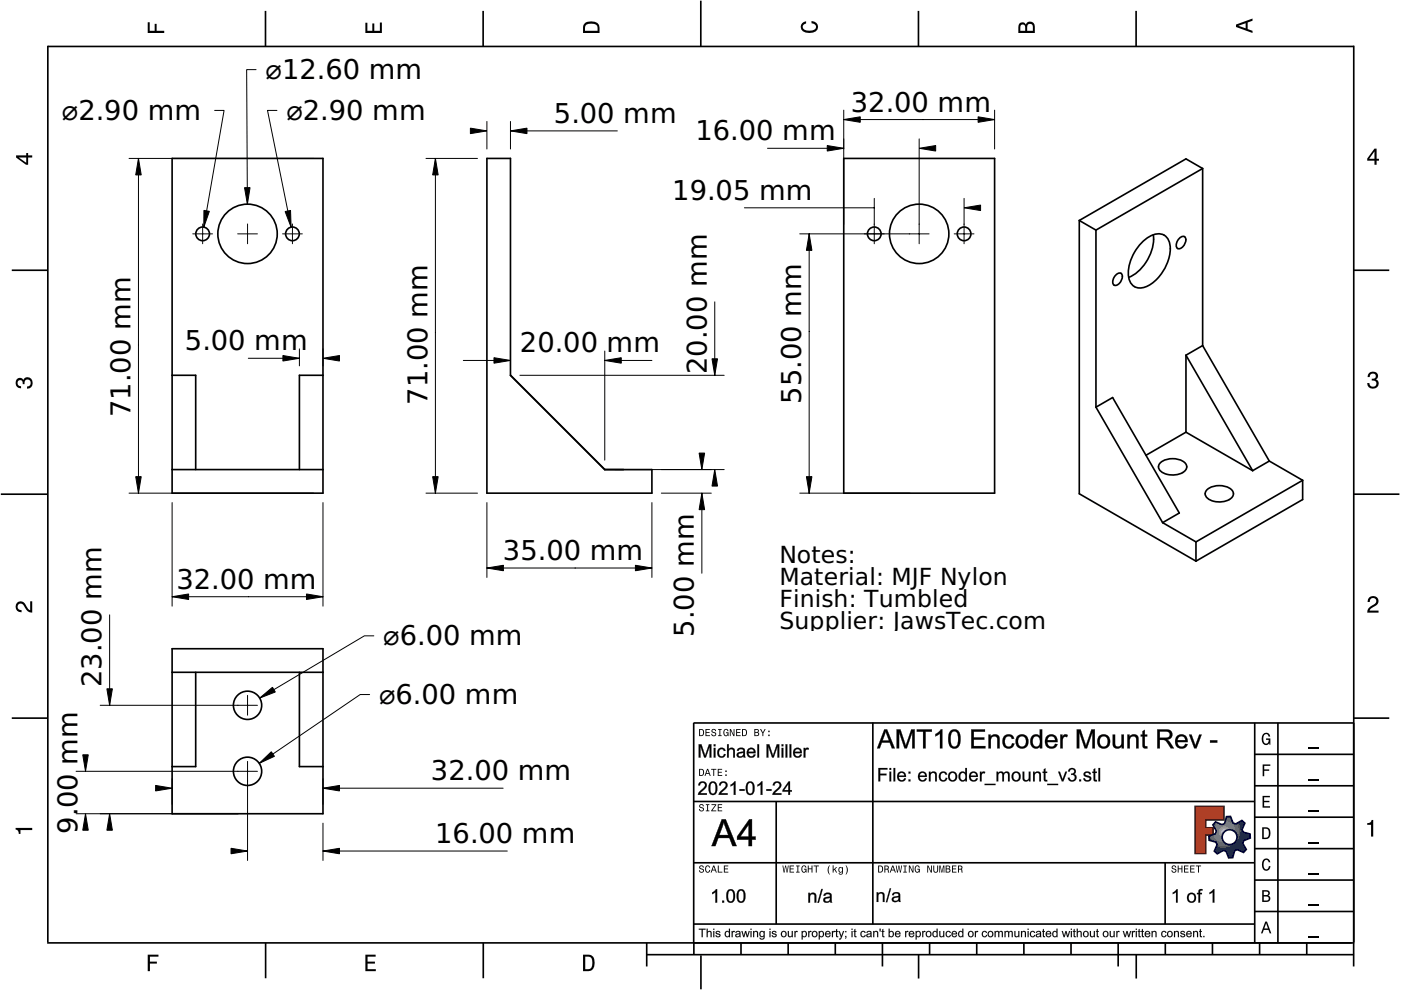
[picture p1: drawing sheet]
<svg xmlns="http://www.w3.org/2000/svg" width="297mm" height="210mm" viewBox="0 0 297 210" stroke-linecap="round" stroke-linejoin="round" font-family="sans-serif">
<defs><g id="words">
<g font-size="5.8">
<text x="56.3" y="16.8">⌀12.60 mm</text>
<text x="180.4" y="23.7">32.00 mm</text>
<text x="13.1" y="25.4">⌀2.90 mm</text>
<text x="60.7" y="25.4">⌀2.90 mm</text>
<text x="117.4" y="26.1">5.00 mm</text>
<text x="147.4" y="29.7">16.00 mm</text>
<text x="142.5" y="42.4">19.05 mm</text>
<text x="39.2" y="74.3">5.00 mm</text>
<text x="110.2" y="74.7">20.00</text>
<text x="128.6" y="74.7">mm</text>
<text x="149.8" y="79.3" transform="rotate(-90 149.8 79.3)">20.00 mm</text>
<text x="27.7" y="88.4" transform="rotate(-90 27.7 88.4)">71.00 mm</text>
<text x="90.6" y="85.8" transform="rotate(-90 90.6 85.8)">71.00 mm</text>
<text x="169.9" y="85.6" transform="rotate(-90 169.9 85.6)">55.00 mm</text>
<text x="106.6" y="118.7">35.00 mm</text>
<text x="37.4" y="124.8">32.00 mm</text>
<text x="81.3" y="136.8">⌀6.00 mm</text>
<text x="147.1" y="135" transform="rotate(-90 147.1 135)">5.00 mm</text>
<text x="21.5" y="145.7" transform="rotate(-90 21.5 145.7)">23.00 mm</text>
<text x="80.4" y="149.3">⌀6.00 mm</text>
<text x="16.4" y="162.1" transform="rotate(-90 16.4 162.1)">mm</text>
<text x="91.4" y="165.4">32.00 mm</text>
<text x="16.4" y="171.3" transform="rotate(-90 16.4 171.3)">00</text>
<text x="16.4" y="176.8" transform="rotate(-90 16.4 176.8)">9.</text>
<text x="92.3" y="178.7">16.00 mm</text>
</g>
<g font-size="5">
<text x="165.3" y="119.4">Notes:</text>
<text x="165.3" y="124">Material: MJF Nylon</text>
<text x="165.3" y="128.7">Finish: Tumbled</text>
<text x="165.3" y="133.3">Supplier: JawsTec.com</text>
</g>
</g></defs>
<g fill="none" stroke="#000" stroke-width=".35">
<path d="M10.1 9.7v190.1M10.1 9.9h277M56.3 2.3v7.5M102.4 2.3v7.5M148.6 .1v9.8M194.7 2.3v7.5M240.9 2.3v7.5M287 9.7v195.2M2.5 57.3h7.5M287.1 57.3h7.4M.2 104.8h10M287 104.8h9.7"/>
<path d="M2.5 152.3h7.5M147 153.3h140.1M147.1 153.3v49.1M185.1 153.2v42.8M266 159.9h21M266 153.3v46.7M270.9 153.3v46.7M287.1 152.3h7.4M147 169.9h119M164.6 169.9v26M266 179.9h21M266 173.3h21"/>
<path d="M266 166.6h21M10 199.9h277.1M56.3 199.9v7.5M102.5 199.9v7.5M137.1 199.9v5M147 195.9h119M147 182.9h119M157.1 199.9v2.5M167.1 199.9v2.5M177.1 199.9v2.5M187.1 199.9v5M197.1 199.9v2.5"/>
<path d="M207.1 199.9v2.5M217.1 199.9v2.5M227.1 199.9v2.5M237.1 199.9v5M247 182.9v13M247.1 199.9v2.5M257.1 199.9v2.5M266 193.3h21M266 186.6h21M267.1 199.9v2.5M277.1 199.9v2.5M137.1 202.4h150"/>
<path d="M148.6 202.6v7.2M194.8 202.4v5.1M240.9 202.4v5.1"/>
</g>
<g fill="#000">
<path d="M31.3 4.7h.4v1.8h1.1v-1.4h.4v1.4h1.6v.5h-3.5z" fill-rule="evenodd"/>
<path d="M77.5 4.8h.4v1.7h1v-1.5h.5v1.5h1.1v-1.7h.5v2.2h-3.5z" fill-rule="evenodd"/>
<path d="M124.1 4.9a2.19 2.19 0 0 0-.5 2.1h3.5v-1.2a1.42 1.42 0 0 0-1.7-1.3zM124.3 5.2a2.14 2.14 0 0 1 2.3 .3l.1 1h-2.7l.1-1z" fill-rule="evenodd"/>
<path d="M170.1 4.9l.8-.4v.5a.7 .7 0 0 0-.7 .5 .7 .7 0 0 0 .3 .8 1.69 1.69 0 0 0 2.5-.6 .9 .9 0 0 0-.9-.8v-.5a1.24 1.24 0 0 1 1.3 1.1 1.24 1.24 0 0 1-1 1.4 2.22 2.22 0 0 1-2.5-.7l-.1-.5z" fill-rule="evenodd"/>
<path d="M216.1 5l-.2 .8v1.2h3.5v-1.3a.98 .98 0 0 0-.7-1.1 .98 .98 0 0 0-1.2 .6 .84 .84 0 0 0-1.4-.2zM216.4 5.3a.54 .54 0 0 1 .7-.1 .54 .54 0 0 1 .3 .6v.7h-1.1zM217.9 5.2a.62 .62 0 0 1 .7-.1 .62 .62 0 0 1 .4 .6v.8h-1.2z" fill-rule="evenodd"/>
<path d="M262.1 5.2v.5l3.5 1.3v-.5l-1.1-.3v-1.4l1.1-.4v-.5zM262.6 5.5l1.5-.6v1.1z" fill-rule="evenodd"/>
<path d="M3.4 32.9v.5l2.1 1.5h.5v-1.5h.8v-.5h-.8v-.5h-.4v.5zM4 33.4h1.6v1.1z" fill-rule="evenodd"/>
<path d="M291.4 31.5l-1.5 2.1v.5h1.5v.8h.5v-.8h.5v-.4h-.5v-2.2zM291.4 32.1v1.6h-1.1z" fill-rule="evenodd"/>
<path d="M3.6 80.4a.86 .86 0 0 1 1.4 .1 1.06 1.06 0 0 1 1.2-.5 1.06 1.06 0 0 1 .7 1.2 1.1 1.1 0 0 1-1.2 1.2v-.4a.71 .71 0 0 0 .8-1 .71 .71 0 0 0-1.3-.1v.6h-.4a.61 .61 0 0 0-.3-.8 .61 .61 0 0 0-.8 .2 .61 .61 0 0 0 .2 .8l.6 .2v.4a1.15 1.15 0 0 1-1.2-.6 1.15 1.15 0 0 1 .3-1.3z" fill-rule="evenodd"/>
<path d="M290.3 79.1a1.08 1.08 0 0 1 1.3-.2 1.08 1.08 0 0 1 .5 1.3l-.4 .2a1.06 1.06 0 0 1 .6 1.3 1.06 1.06 0 0 1-1.2 .7 1.1 1.1 0 0 1-1.2-1.2h.4a.71 .71 0 0 0 1 .8 .71 .71 0 0 0 .1-1.3h-.6v-.4a.61 .61 0 0 0 .8-.3 .61 .61 0 0 0-.2-.8 .61 .61 0 0 0-.8 .2l-.2 .5h-.4z" fill-rule="evenodd"/>
<path d="M3.6 127.8a1.22 1.22 0 0 1 2 .7l.4 .6 .4 .3v-1.9h.4v2.4a1.8 1.8 0 0 1-1.7-1.4 .71 .71 0 0 0-.9-.5 .71 .71 0 0 0-.5 .8 .71 .71 0 0 0 .9 .6v.4a1.18 1.18 0 0 1-1.2-.6 1.18 1.18 0 0 1 .2-1.4z" fill-rule="evenodd"/>
<path d="M290.3 126.7a1.18 1.18 0 0 1 1.9 .3 1.18 1.18 0 0 1-1 1.7l-.5 .3-.3 .5h1.9v.4h-2.4a1.8 1.8 0 0 1 1.4-1.7 .71 .71 0 0 0 .5-.9 .71 .71 0 0 0-.9-.5 .71 .71 0 0 0-.5 .8h-.4z" fill-rule="evenodd"/>
<path d="M148.2 154.6v1.5h.5a.77 .77 0 0 0 .6-.8 .77 .77 0 0 0-.6-.7zM148.4 154.8a.58 .58 0 0 1 .7 .5 .58 .58 0 0 1-.7 .6zM149.6 154.6v1.5h.9v-.2h-.7v-.5h.6v-.2h-.6v-.4h.7v-.2zM151 154.7a.53 .53 0 0 0 0 .6 .53 .53 0 0 0 .6 .2 .32 .32 0 0 1-.3 .5 .32 .32 0 0 1-.3-.4h-.2a.5 .5 0 0 0 .7 .5 .5 .5 0 0 0 .1-.8l-.4-.1a.28 .28 0 0 1-.1-.4 .28 .28 0 0 1 .4-.1 .28 .28 0 0 1 .1 .3h.2a.51 .51 0 0 0-.3-.4 .51 .51 0 0 0-.5 .1zM152.3 154.6v.2h.2v1.1h-.2v.2h.7v-.2h-.3v-1.1h.3v-.2zM153.5 154.7a.81 .81 0 0 0 .5 1.4l.3-.2 .2 .2v-.8h-.6v.1h.4l-.2 .5a.6 .6 0 0 1-.5-.6 .6 .6 0 0 1 .4-.6l.2 .3h.2l-.1-.3a.53 .53 0 0 0-.8 0zM154.7 154.6v1.5h.2v-1.3l.6 1.3h.2v-1.5h-.2v1.2l-.5-1.2zM156.1 154.6v1.5h.9v-.2h-.7v-.5h.6v-.2h-.6v-.4h.7v-.2zM157.3 154.6v1.5h.5a.77 .77 0 0 0 .6-.8 .77 .77 0 0 0-.6-.7zM157.5 154.8a.58 .58 0 0 1 .7 .5 .58 .58 0 0 1-.7 .6zM159.9 154.6v1.5h.6a.42 .42 0 0 0 .5-.3 .42 .42 0 0 0-.3-.5l.2-.2-.1-.4zM160.1 154.8h.3a.23 .23 0 0 1 .3 .2 .23 .23 0 0 1-.3 .2h-.3zM160.1 155.4h.4a.26 .26 0 0 1 .3 .2 .26 .26 0 0 1-.3 .3h-.4zM161.1 154.6l.5 .9v.6h.2v-.6l.5-.9h-.2l-.4 .7-.3-.7zM162.9 155.8v.3h.3v-.3zM162.9 154.9v.3h.3v-.3z" fill-rule="evenodd"/>
<path d="M267.8 155.7a.85 .85 0 0 1 .9-.3 .85 .85 0 0 1 .6 .8h-.3l-.1-.3a.49 .49 0 0 0-.4-.3 .49 .49 0 0 0-.5 .3 1.2 1.2 0 0 0 .4 1.8 .66 .66 0 0 0 .6-.8h-.6v-.3h.9v1.3h-.1l-.1-.3-.3 .3a.85 .85 0 0 1-1.2-.7v-1.1z" fill-rule="evenodd"/>
<path d="M3.3 175.5h3.5v.5h-2.5v.8h-.3a.77 .77 0 0 0-.7-.9z" fill-rule="evenodd"/>
<path d="M148.4 170.6a.53 .53 0 0 0 0 .6 .53 .53 0 0 0 .6 .2 .32 .32 0 0 1-.3 .5 .32 .32 0 0 1-.3-.4h-.2a.5 .5 0 0 0 .7 .6 .5 .5 0 0 0 .1-.9l-.4-.1a.28 .28 0 0 1-.1-.4 .28 .28 0 0 1 .4-.1 .28 .28 0 0 1 .1 .4h.2a.51 .51 0 0 0-.3-.5 .51 .51 0 0 0-.5 .1zM149.7 170.5v.2h.2v1.1h-.2v.2h.7v-.2h-.3v-1.1h.3v-.2zM150.8 170.5v.2h.8l-.8 1.3h1.1v-.2h-.9l.9-1.3zM152.2 170.5v1.5h.9v-.2h-.7v-.5h.6v-.2h-.6v-.4h.7v-.2z" fill-rule="evenodd"/>
<path d="M148.2 163v1.5h.5a.77 .77 0 0 0 .6-.7 .77 .77 0 0 0-.6-.8zM148.4 163.2a.57 .57 0 0 1 .7 .6 .57 .57 0 0 1-.7 .5zM149.9 163l-.5 1.5h.2l.1-.4h.6l.2 .4h.2l-.6-1.5zM150 163.2l.3 .7h-.5zM150.8 163v.2h.4v1.3h.2v-1.3h.5v-.2zM152.2 163v1.5h.9v-.2h-.7v-.5h.6v-.2h-.6v-.4h.7v-.2zM153.8 164.2v.3h.3v-.3zM153.8 163.4v.3h.3v-.3z" fill-rule="evenodd"/>
<path d="M253.4 171h6.1v2.8h-3.9v1.7h1.6v1.5h-1.6v4h-2.2z" fill-rule="evenodd"/>
<path d="M257.7 174.3l-.5 .6 .7 1.3-.2 .6-1.4 .5v.9l1.5 .4 .3 .5-.7 1.4 .7 .5 1.3-.7 .6 .2 .5 1.4 .9-.1 .3-1.4 .6-.3 1.4 .6 .5-.6-.7-1.3 .2-.6 1.4-.5-.1-.9-1.4-.4-.3-.5 .6-1.4-.6-.6-1.3 .8-.6-.2-.5-1.4h-.9l-.4 1.5-.5 .2zM259.1 177.5a1.6 1.6 0 0 1 3.2 0 1.6 1.6 0 0 1-3.2 0z" fill-rule="evenodd"/>
<path d="M267.7 168.7h1.5v.3h-1.2v.8h1.1v.3h-1.1v.8h1.3v.3h-1.6z" fill-rule="evenodd"/>
<path d="M267.7 162.1h1.6v.3h-1.3v.7h1.1v.3h-1.1v1.2h-.3z" fill-rule="evenodd"/>
<path d="M267.6 175.4v2.5h.8a1.37 1.37 0 0 0 .7-2.2 1.56 1.56 0 0 0-1.5-.3zM267.9 175.7a.98 .98 0 0 1 1.2 .7 .98 .98 0 0 1-.7 1.2h-.5z" fill-rule="evenodd"/>
<path d="M289.9 174.5a.77 .77 0 0 0 .9-.6h.4v3.5h-.5v-2.5h-.8z" fill-rule="evenodd"/>
<path d="M148.4 183.6a.53 .53 0 0 0 0 .6 .53 .53 0 0 0 .6 .2 .32 .32 0 0 1-.3 .5 .32 .32 0 0 1-.3-.4h-.2a.5 .5 0 0 0 .7 .6 .5 .5 0 0 0 .1-.9l-.4-.1a.28 .28 0 0 1-.1-.4 .28 .28 0 0 1 .4-.1 .28 .28 0 0 1 .1 .4h.2a.51 .51 0 0 0-.3-.5 .51 .51 0 0 0-.5 .1zM149.6 183.7l-.1 .2a.67 .67 0 0 0 .1 .9 .67 .67 0 0 0 .8 .1l.2-.4h-.2l-.2 .3a.6 .6 0 0 1-.5-.5 .6 .6 0 0 1 .4-.6l.3 .3h.2l-.2-.4a.5 .5 0 0 0-.8 .1zM151.2 183.5l-.5 1.5h.2l.1-.4h.6l.2 .4h.2l-.6-1.5zM151.3 183.7l.3 .7h-.5zM152.2 183.5v1.5h1v-.2h-.8v-1.3zM153.5 183.5v1.5h.9v-.2h-.7v-.5h.6v-.2h-.6v-.4h.7v-.2z" fill-rule="evenodd"/>
<path d="M165.9 183.5l.3 1.5h.1l.3-1.3 .2 1.3h.2l.2-1.5h-.1l-.2 1.3-.2-1.3h-.2l-.2 1.3-.2-1.3zM167.4 183.5v1.5h1v-.2h-.8v-.5h.7v-.2h-.7v-.4h.7v-.2zM168.8 183.5v.2h.3v1.1h-.3v.2h.7v-.2h-.2v-1.1h.2v-.2zM170.1 183.7a.82 .82 0 0 0 .5 1.3l.3-.2 .1 .2v-.8h-.5v.2h.3l-.2 .4a.6 .6 0 0 1-.5-.5 .6 .6 0 0 1 .5-.6l.2 .3h.2l-.2-.4a.53 .53 0 0 0-.7 .1zM171.3 183.5v1.5h.2v-.7h.6v.7h.2v-1.5h-.2v.6h-.6v-.6zM172.5 183.5v.2h.5v1.3h.2v-1.3h.4v-.2zM175.8 183.5a1.35 1.35 0 0 0 .2 1.9 1.84 1.84 0 0 1 0-1.9zM176.5 183.5v1.5h.2v-.4l.2-.2 .4 .6h.2l-.4-.7 .4-.5h-.2l-.6 .6v-.9zM177.9 184a.59 .59 0 0 0-.2 .7 .59 .59 0 0 0 .7 .3l.1-.2a.31 .31 0 0 1-.1 .5 .31 .31 0 0 1-.4-.2h-.2a.47 .47 0 0 0 .5 .4 .47 .47 0 0 0 .4-.5v-1.2h-.2v.2l-.3-.2zM178 184.1l.1-.1a.42 .42 0 0 1 .4 .4 .42 .42 0 0 1-.4 .5l-.1-.3zM179.3 183.5a1.85 1.85 0 0 1 0 1.9 1.22 1.22 0 0 0 0-1.9z" fill-rule="evenodd"/>
<path d="M186.2 183.5v1.5h.5a.77 .77 0 0 0 .6-.7 .77 .77 0 0 0-.6-.8zM186.4 183.7a.58 .58 0 0 1 .6 .6 .58 .58 0 0 1-.6 .5zM187.5 183.5v1.5h.2v-.6a.45 .45 0 0 1 .5 .1 .45 .45 0 0 1 .1 .5h.2l-.2-.7a.42 .42 0 0 0 .1-.5 .42 .42 0 0 0-.4-.3zM187.7 183.7h.2a.26 .26 0 0 1 .4 .3 .26 .26 0 0 1-.4 .2h-.2zM189.2 183.5l-.6 1.5h.2l.2-.4h.6l.1 .4h.2l-.5-1.5zM189.3 183.7l.2 .7h-.4zM189.9 183.5l.3 1.5h.2l.2-1.3 .2 1.3h.2l.3-1.5h-.2l-.2 1.3-.2-1.3h-.2l-.2 1.3-.2-1.3zM191.5 183.5v.2h.3v1.1h-.3v.2h.8v-.2h-.3v-1.1h.3v-.2zM192.7 183.5v1.5h.2v-1.2l.5 1.2h.3v-1.5h-.2v1.2l-.6-1.2zM194.1 183.7a.81 .81 0 0 0 .5 1.3l.3-.2 .1 .2v-.8h-.5v.2h.3l-.2 .4a.6 .6 0 0 1-.5-.5 .6 .6 0 0 1 .5-.6l.2 .3h.2l-.2-.4a.53 .53 0 0 0-.7 .1zM196.6 183.5v1.5h.2v-1.2l.6 1.2h.2v-1.5h-.2v1.2l-.6-1.2zM197.9 183.5v.9a.52 .52 0 0 0 .5 .6 .52 .52 0 0 0 .5-.6v-.9h-.2v.9a.33 .33 0 0 1-.3 .5 .33 .33 0 0 1-.3-.5v-.9zM199.2 183.5v1.5h.1v-1.4l.3 1.4h.2l.3-1.4v1.4h.1v-1.5h-.2l-.3 1.3-.3-1.3zM200.5 183.5v1.5h.6a.42 .42 0 0 0 .4-.3 .42 .42 0 0 0-.2-.5l.2-.2-.1-.4zM200.7 183.7h.3a.23 .23 0 0 1 .3 .2 .23 .23 0 0 1-.3 .2h-.3zM200.7 184.3h.3a.26 .26 0 0 1 .3 .3 .26 .26 0 0 1-.3 .2h-.3zM201.8 183.5v1.5h1v-.2h-.8v-.5h.7v-.2h-.7v-.4h.8v-.2zM203.1 183.5v1.5h.2v-.6a.45 .45 0 0 1 .5 .1 .45 .45 0 0 1 .1 .5h.2l-.2-.7a.42 .42 0 0 0 .1-.5 .42 .42 0 0 0-.4-.3zM203.3 183.7h.3a.26 .26 0 0 1 .3 .3 .26 .26 0 0 1-.4 .2h-.2z" fill-rule="evenodd"/>
<path d="M248.5 183.6a.53 .53 0 0 0 0 .6 .53 .53 0 0 0 .6 .2 .32 .32 0 0 1-.2 .5 .32 .32 0 0 1-.3-.4h-.2a.5 .5 0 0 0 .6 .6 .5 .5 0 0 0 .2-.9l-.4-.1a.28 .28 0 0 1-.1-.4 .28 .28 0 0 1 .3-.1 .28 .28 0 0 1 .2 .4h.2a.51 .51 0 0 0-.3-.5 .51 .51 0 0 0-.6 .1zM249.7 183.5v1.5h.2v-.7h.6v.7h.2v-1.5h-.2v.6h-.6v-.6zM251 183.5v1.5h1v-.2h-.8v-.5h.7v-.2h-.7v-.4h.8v-.2zM252.3 183.5v1.5h1v-.2h-.8v-.5h.7v-.2h-.7v-.4h.8v-.2zM253.5 183.5v.2h.5v1.3h.2v-1.3h.5v-.2z" fill-rule="evenodd"/>
<path d="M268.3 195.4l-1 2.5h.4l.2-.7h1l.3 .7h.3l-.9-2.5zM268.4 195.8l.4 1.1h-.7z" fill-rule="evenodd"/>
<path d="M267.6 188.7v2.5h1a.7 .7 0 0 0 .7-.5 .7 .7 0 0 0-.4-.8 .61 .61 0 0 0 .3-.8 .61 .61 0 0 0-.7-.4zM267.9 189h.6a.38 .38 0 0 1 .4 .4 .38 .38 0 0 1-.5 .4h-.5zM267.9 190.1h.6a.44 .44 0 0 1 .5 .4 .44 .44 0 0 1-.5 .4h-.6z" fill-rule="evenodd"/>
<path d="M267.8 182.3a.85 .85 0 0 1 .9-.3 .85 .85 0 0 1 .6 .8h-.3l-.1-.2a.47 .47 0 0 0-.4-.3 .47 .47 0 0 0-.4 .3 1.21 1.21 0 0 0 .4 1.7 .64 .64 0 0 0 .5-.7h.4a.89 .89 0 0 1-.8 1 .89 .89 0 0 1-1-.7v-1.1z" fill-rule="evenodd"/>
<path d="M31.3 202.4h2.3v.4h-1.8v1.1h1.5v.4h-1.5v1.6h-.5z" fill-rule="evenodd"/>
<path d="M77.5 202.4h2.1v.4h-1.7v1.1h1.6v.4h-1.6v1.2h1.8v.4h-2.2z" fill-rule="evenodd"/>
<path d="M123.6 202.4v3.5h1.2a1.42 1.42 0 0 0 1.3-1.7 1.38 1.38 0 0 0-1.3-1.8zM124.1 202.8l1 .1a1.89 1.89 0 0 1 0 2.5l-1 .1z" fill-rule="evenodd"/>
</g>
<path d="M277.3 158.6h2.2M277.3 178.6h2.2M277.3 172h2.2M277.3 165.3h2.2M277.3 198.6h2.2M277.3 192h2.2M277.3 185.3h2.2" fill="none" stroke="#000" stroke-width=".25"/>
<g fill="#000">
<path d="M187.5 154.6h.6l1.6 4.1h-.6l-.5-1.3h-1.6l-.5 1.3h-.6zM187.5 154.7l-1.5 4h.5l.4-1.3h1.8l.4 1.3h.6l-1.6-4zM187.7 155.1l-.6 1.9h1.3zM187.7 155.1l.8 1.9h-1.4zM190.1 154.6h.8l1.1 3.5 1.2-3.5h.8v4.1h-.6v-3.4l-1.1 3.4h-.5l-1.2-3.4v3.4h-.5zM190.1 154.7v4h.5v-3.5l1.2 3.5h.5l1.1-3.4v3.4h.5v-4h-.7l-1.2 3.5-1.1-3.5zM194.4 154.6h3.2v.6l-1.4-.1 .1 3.6h-.6v-3.6l-1.3 .1zM194.4 154.7v.4h1.3v3.6h.5v-3.6h1.4v-.4zM198.3 155.6l.7-.4 .5-.6h.3v4.1h-.5v-3.2l-1 .7zM198.3 155.6v.5l1-.6v3.2h.5v-4.1h-.3l-.4 .6zM201.6 154.9a1.36 1.36 0 0 1 1.5 0 1.36 1.36 0 0 1 .6 1.4 2.04 2.04 0 0 1-1.1 2.4 1.34 1.34 0 0 1-1.6-1.5 2.7 2.7 0 0 1 .6-2.3zM201.6 154.9a3.3 3.3 0 0 0-.2 3.4 1.25 1.25 0 0 0 1.5 .3 1.25 1.25 0 0 0 .7-1.3 2.18 2.18 0 0 0-.9-2.6h-.6zM201.8 155.3a3.5 3.5 0 0 0 .2 2.9 .82 .82 0 0 0 .9-.2 .82 .82 0 0 0 .2-.9v-.9a.79 .79 0 0 0-.3-.9 .79 .79 0 0 0-1 .1zM201.9 155.2a.88 .88 0 0 1 1 .1 .88 .88 0 0 1 .3 .9v.9a.84 .84 0 0 1-.4 1.1 .84 .84 0 0 1-1-.2 3.1 3.1 0 0 1 .1-2.8zM205.9 154.6h3v.6l-2.4-.1v1.3l2.2-.1v.6l-2.2-.1v1.4h2.4v.5h-3zM205.9 154.7v4h3v-.5h-2.5v-1.4h2.3v-.4h-2.3v-1.3h2.4v-.4zM209.6 155.7h.5l-.1 .5a1.05 1.05 0 0 1 1.3-.5 1.05 1.05 0 0 1 .7 1.2v1.8h-.6v-1.8a.69 .69 0 0 0-.8-.8 .69 .69 0 0 0-.5 1v1.6h-.5zM209.6 155.8v2.9h.5l-.1-1.6a.74 .74 0 0 1 .6-1 .74 .74 0 0 1 .9 .8l-.1 1.8h.5v-2.3a1.05 1.05 0 0 0-.9-.7 1.05 1.05 0 0 0-1 .6v-.5zM213 156a1.26 1.26 0 0 1 2 .6l-.5 .1a.73 .73 0 0 0-.8-.6 .73 .73 0 0 0-.6 .8 .93 .93 0 0 0 .1 1 .93 .93 0 0 0 1 .3l.4-.6h.5a1.27 1.27 0 0 1-1.3 1.2 1.27 1.27 0 0 1-1.3-1.2l.1-1zM213 156a1.49 1.49 0 0 0-.3 1.9 1.49 1.49 0 0 0 1.7 .7l.4-.4 .3-.5-.5-.1a.77 .77 0 0 1-.8 .8 .77 .77 0 0 1-.8-.8 .99 .99 0 0 1 .1-1.1 .99 .99 0 0 1 1.1-.4l.3 .6 .5-.1a1.21 1.21 0 0 0-2-.6zM215.8 156a1.5 1.5 0 0 1 2.3 1 1.5 1.5 0 0 1-2 1.7 1.71 1.71 0 0 1-.3-2.7zM215.8 156a1.52 1.52 0 0 0-.3 1.9 1.52 1.52 0 0 0 1.7 .7 1.48 1.48 0 0 0 .7-2.1 1.48 1.48 0 0 0-2.1-.5zM216.1 156.4a1.08 1.08 0 0 0-.3 1.2 1.08 1.08 0 0 0 1.1 .7 1.1 1.1 0 0 0 .6-1.3 1.1 1.1 0 0 0-1-.8zM216.1 156.4a.96 .96 0 0 1 1.2-.1 .96 .96 0 0 1 .2 1.2 .89 .89 0 0 1-1 .8 .89 .89 0 0 1-.7-1.1zM218.8 156a1.05 1.05 0 0 1 1.7 .1l-.1-1.5h.6v4.1h-.5v-.4a1.02 1.02 0 0 1-1.7 .1 1.91 1.91 0 0 1 0-2.4zM218.9 156a1.52 1.52 0 0 0-.4 1.7 1.52 1.52 0 0 0 1.5 .9l.5-.4v.5h.4v-4h-.4v1.5a1.04 1.04 0 0 0-1.6-.2zM219.2 156.4a1.23 1.23 0 0 0 .5 1.9 1.15 1.15 0 0 0 .8-1.1 1.15 1.15 0 0 0-.8-1.1zM219.1 156.4a.84 .84 0 0 1 1.1-.2 .84 .84 0 0 1 .3 1.1 .85 .85 0 0 1-.8 1 .85 .85 0 0 1-.8-1.1zM221.9 156.1a1.37 1.37 0 0 1 1.7-.3 1.37 1.37 0 0 1 .6 1.6l-2.1-.1a.83 .83 0 0 0 .6 1 .83 .83 0 0 0 1-.6l.5 .1a1.45 1.45 0 0 1-1.9 .8 1.45 1.45 0 0 1-.7-2zM221.9 156.1a1.48 1.48 0 0 0-.1 2 1.48 1.48 0 0 0 1.9 .4l.5-.7-.5-.1a.85 .85 0 0 1-1 .6 .85 .85 0 0 1-.6-1h2.1a1.86 1.86 0 0 0-.6-1.4l-1-.2zM222.4 156.3l-.3 .6h1.6a.77 .77 0 0 0-.5-.7 .77 .77 0 0 0-.8 .1zM222.3 156.3l.4-.2h.5l.3 .3 .2 .6h-1.6zM224.8 155.7h.5v.5a.68 .68 0 0 1 1.1-.3l-.2 .5a.54 .54 0 0 0-.8 .2l-.1 2.1h-.5zM224.8 155.8v2.9h.5v-1.6a.65 .65 0 0 1 .1-.7 .65 .65 0 0 1 .8-.1l.2-.4a.74 .74 0 0 0-1.2 .3l.1-.4zM228.3 154.6h.8l1.1 3.5 1.2-3.5h.8v4.1h-.6v-3.4l-1.1 3.4h-.5l-1.2-3.4v3.4h-.5zM228.3 154.7v4h.5v-3.5l1.2 3.5h.5l1.1-3.4v3.4h.5v-4h-.7l-1.2 3.5-1.1-3.5zM233.1 156a1.5 1.5 0 0 1 2.3 1 1.5 1.5 0 0 1-2 1.7 1.71 1.71 0 0 1-.3-2.7zM233.1 156a1.52 1.52 0 0 0-.3 1.9 1.52 1.52 0 0 0 1.7 .7 1.48 1.48 0 0 0 .7-2.1 1.48 1.48 0 0 0-2.1-.5zM233.4 156.4a1.08 1.08 0 0 0-.2 1.2 1.08 1.08 0 0 0 1 .7 1.1 1.1 0 0 0 .7-1.3 1.1 1.1 0 0 0-1.1-.8zM233.4 156.4a.96 .96 0 0 1 1.2-.1 .96 .96 0 0 1 .3 1.2 .89 .89 0 0 1-1.1 .8 .89 .89 0 0 1-.7-1.1zM235.9 155.7h.5v2.2a.72 .72 0 0 0 1 .3 .72 .72 0 0 0 .4-.9v-1.6h.5v3h-.5v-.5a1.05 1.05 0 0 1-1 .5 1.05 1.05 0 0 1-.9-.7zM235.9 155.8l.1 1.8a1.01 1.01 0 0 0 .6 1.1 1.01 1.01 0 0 0 1.3-.6l-.1 .6h.5v-2.9h-.5v1.5a.75 .75 0 0 1-.7 1 .75 .75 0 0 1-.7-.9v-1.6zM239 155.7h.5v.5a1.05 1.05 0 0 1 1.2-.5 1.05 1.05 0 0 1 .7 1.2v1.8h-.5v-1.8a.69 .69 0 0 0-.8-.8 .69 .69 0 0 0-.5 1v1.6h-.6zM239 155.8v2.9h.5v-1.6a.74 .74 0 0 1 .6-1 .74 .74 0 0 1 .8 .8v1.8h.5v-2.3a1.05 1.05 0 0 0-.9-.7 1.05 1.05 0 0 0-1 .6v-.5zM242.2 155l.5-.3v1.1l.5-.1v.5l-.5-.1v1.7a.31 .31 0 0 0 .2 .4 .31 .31 0 0 0 .3 0l.1 .5a.77 .77 0 0 1-.8-.1 .77 .77 0 0 1-.3-.8v-1.7l-.4 .1v-.5l.4 .1zM242.2 155l.1 .8h-.4v.3h.4v1.7a.69 .69 0 0 0 .2 .8 .69 .69 0 0 0 .8 0l-.1-.4a.36 .36 0 0 1-.4 0 .36 .36 0 0 1-.1-.4v-1.7h.5v-.3h-.5v-1.1zM245.3 154.6h1.8a1.13 1.13 0 0 1 1.5 1 1.13 1.13 0 0 1-1.2 1.2l.7 .6 .8 1.3h-.7l-1.2-1.7-1.1-.1v1.8h-.6zM245.4 154.7v4h.5v-1.8l1.2 .1 1.1 1.7h.7l-1.1-1.7-.5-.2a1.09 1.09 0 0 0 1.2-1.2 1.09 1.09 0 0 0-1.4-.9zM245.9 155.1v1.3h1.1a.67 .67 0 0 0 1-.5 .67 .67 0 0 0-.8-.8zM245.9 155.1h1.3a.73 .73 0 0 1 .8 .8 .73 .73 0 0 1-1 .6h-1.1zM249.5 156.1a1.37 1.37 0 0 1 1.6-.3 1.37 1.37 0 0 1 .7 1.6l-2.1-.1a.83 .83 0 0 0 .6 1 .83 .83 0 0 0 1-.6l.5 .1a1.45 1.45 0 0 1-1.9 .8 1.45 1.45 0 0 1-.7-2zM249.5 156.1a1.48 1.48 0 0 0-.1 2 1.48 1.48 0 0 0 1.9 .4l.5-.7-.5-.1a.85 .85 0 0 1-1 .6 .85 .85 0 0 1-.7-1h2.2a1.86 1.86 0 0 0-.6-1.4l-1-.2zM250 156.3l-.3 .6h1.6a.77 .77 0 0 0-.5-.7 .77 .77 0 0 0-.8 .1zM249.9 156.3l.4-.2h.4l.4 .3 .2 .6h-1.7zM252.1 155.7h.5l.8 2.4 .8-2.4h.6l-1.1 3h-.5zM252.1 155.8l1.1 2.9h.5l1.1-2.9h-.5l-.9 2.4-.8-2.4zM256.5 156.9h1.6v.6h-1.6zM256.6 157v.5h1.5v-.5z"/>
<path d="M187.5 154.7h.6l1.6 4h-.6l-.5-1.3h-1.6l-.5 1.3h-.5zM187.8 155.1l-.7 1.9h1.4zM190.1 154.7h.8l1.1 3.4 1.2-3.4h.7v4h-.5v-3.4l-1.1 3.4h-.5l-1.2-3.4v3.4h-.5zM194.4 154.7h3.2v.4h-1.4v3.6h-.5v-3.6h-1.3zM198.3 155.6l.7-.4 .5-.6h.3v4.1h-.5v-3.2l-1 .6zM201.6 154.9a1.33 1.33 0 0 1 1.5 0 1.33 1.33 0 0 1 .5 1.4 2.01 2.01 0 0 1-1 2.4 1.31 1.31 0 0 1-1.5-1.5 2.67 2.67 0 0 1 .5-2.3zM202 155.2a3 3 0 0 0-.1 3 .84 .84 0 0 0 1-.1 .84 .84 0 0 0 .2-1v-.9a.85 .85 0 0 0-.2-.9 .85 .85 0 0 0-.9-.1zM205.9 154.7h2.9v.4h-2.3v1.3h2.2v.4h-2.2v1.4h2.4v.5h-3zM209.6 155.8h.4v.4a1.03 1.03 0 0 1 1.3-.5 1.03 1.03 0 0 1 .6 1.2v1.8h-.5v-1.8a.72 .72 0 0 0-.8-.8 .72 .72 0 0 0-.5 1v1.6h-.5zM213 156a1.23 1.23 0 0 1 2 .6l-.5 .1a.79 .79 0 0 0-1-.6 .79 .79 0 0 0-.5 1.1 .8 .8 0 0 0 .6 1.1 .8 .8 0 0 0 1-.7l.5 .1a1.31 1.31 0 0 1-1.7 1 1.31 1.31 0 0 1-.8-1.8zM215.8 156a1.47 1.47 0 0 1 2.3 1 1.47 1.47 0 0 1-2 1.6 1.68 1.68 0 0 1-.3-2.6zM216.1 156.4a1.11 1.11 0 0 0-.3 1.2 1.11 1.11 0 0 0 1.1 .7 1.13 1.13 0 0 0 .7-1.3 1.13 1.13 0 0 0-1.1-.9zM218.8 156a1.07 1.07 0 0 1 1.7 .1v-1.4h.4v4h-.4v-.4a1.25 1.25 0 0 1-1.6 .2 1.25 1.25 0 0 1-.4-1.6zM219.2 156.4a1.25 1.25 0 0 0 .5 1.9 1.18 1.18 0 0 0 .8-1.1 1.18 1.18 0 0 0-.8-1.1zM221.9 156.1a1.35 1.35 0 0 1 1.6-.3 1.35 1.35 0 0 1 .7 1.5h-2.1a.84 .84 0 0 0 .6 1 .84 .84 0 0 0 1-.6l.5 .1a1.42 1.42 0 0 1-1.9 .8 1.42 1.42 0 0 1-.7-2zM222.3 156.3l-.2 .6h1.6a.8 .8 0 0 0-.5-.7 .8 .8 0 0 0-.9 .1zM224.8 155.8h.5v.4a.7 .7 0 0 1 1.1-.3l-.2 .4a.64 .64 0 0 0-.7 .1 .64 .64 0 0 0-.2 .7v1.6h-.5zM228.3 154.7h.8l1.1 3.4 1.2-3.4h.7v4h-.5v-3.4l-1.1 3.4h-.5l-1.2-3.4v3.4h-.5zM233.1 156a1.47 1.47 0 0 1 2.3 1 1.47 1.47 0 0 1-1.9 1.6 1.68 1.68 0 0 1-.4-2.6zM233.4 156.4a1.11 1.11 0 0 0-.3 1.2 1.11 1.11 0 0 0 1.1 .7 1.13 1.13 0 0 0 .7-1.3 1.13 1.13 0 0 0-1.1-.9zM235.9 155.8h.5v1.6a.73 .73 0 0 0 .7 .9 .73 .73 0 0 0 .7-1v-1.5h.5v2.9h-.5v-.5a1.03 1.03 0 0 1-1.2 .5 1.03 1.03 0 0 1-.7-1.1zM239 155.8h.5v.4a1.03 1.03 0 0 1 1.2-.5 1.03 1.03 0 0 1 .7 1.2v1.8h-.5v-1.8a.72 .72 0 0 0-.8-.8 .72 .72 0 0 0-.6 1v1.6h-.5zM242.2 155l.5-.3v1.1h.5v.3h-.5v1.7a.33 .33 0 0 0 .1 .4 .33 .33 0 0 0 .4 0l.1 .5a.72 .72 0 0 1-.8-.1 .72 .72 0 0 1-.3-.8v-1.7h-.3v-.3h.3zM245.4 154.7h1.7a1.11 1.11 0 0 1 1.5 .9 1.11 1.11 0 0 1-1.2 1.2l.7 .6 .8 1.3h-.7l-.5-.9a1.34 1.34 0 0 0-1.2-.9h-.6v1.8h-.5zM245.9 155.1v1.3h1.1a.7 .7 0 0 0 1-.5 .7 .7 0 0 0-.8-.8zM249.5 156.1a1.35 1.35 0 0 1 1.6-.3 1.35 1.35 0 0 1 .7 1.5h-2.2a.84 .84 0 0 0 .7 1 .84 .84 0 0 0 1-.6l.5 .1a1.42 1.42 0 0 1-1.9 .8 1.42 1.42 0 0 1-.7-2zM249.9 156.3l-.2 .6h1.6a.8 .8 0 0 0-.5-.7 .8 .8 0 0 0-.9 .1zM252.1 155.8h.5l.8 2.3 .9-2.3h.5l-1.1 2.9h-.5zM256.6 157h1.5v.5h-1.5z"/>
<path d="M148.1 157.8h.6l.8 2.4 .8-2.4h.5v2.8h-.4l.1-2.3-.8 2.3h-.4l-.8-2.4v2.4h-.4zM148.2 157.8v2.8h.3v-2.4l.8 2.4h.3l.9-2.3v2.3h.3v-2.8h-.5l-.8 2.5-.8-2.5zM151.3 157.8h.4v.4h-.4zM151.3 157.8v.4h.4v-.4zM151.3 158.6h.4v2h-.4zM151.3 158.6v2h.4v-2zM152.4 158.7a.84 .84 0 0 1 .8-.2 .84 .84 0 0 1 .6 .7l-.3 .1a.54 .54 0 0 0-.7-.4 .54 .54 0 0 0-.3 .7 .53 .53 0 0 0 .3 .7 .53 .53 0 0 0 .7-.5l.3 .1a.93 .93 0 0 1-1.1 .8 .93 .93 0 0 1-.6-1.3zM152.4 158.8a.99 .99 0 0 0-.2 1.4 .99 .99 0 0 0 1.5 .1l.1-.4h-.3a.57 .57 0 0 1-.7 .5 .57 .57 0 0 1-.4-.8 .58 .58 0 0 1 .4-.8 .58 .58 0 0 1 .7 .4h.3a.85 .85 0 0 0-1.4-.4zM154.1 157.8h.4v1a.73 .73 0 0 1 .9-.3 .73 .73 0 0 1 .4 .8v1.3h-.4v-1.3a.47 .47 0 0 0-.5-.4 .47 .47 0 0 0-.4 .6v1.1h-.4zM154.2 157.8v2.8h.3v-1.1a.52 .52 0 0 1 .4-.7 .52 .52 0 0 1 .6 .5v1.3h.3v-1.3a.7 .7 0 0 0-.5-.7 .7 .7 0 0 0-.8 .3v-1.1zM156.4 158.8a.87 .87 0 0 1 1-.3 .87 .87 0 0 1 .6 .8l.1 1.3h-.4l-.1-.2a.74 .74 0 0 1-1 .2 .74 .74 0 0 1-.3-.9l1.3-.4a.5 .5 0 0 0-.5-.4 .5 .5 0 0 0-.5 .3h-.4zM156.4 158.8l-.2 .4h.4a.54 .54 0 0 1 .9-.3l.1 .4-.9 .2a.63 .63 0 0 0-.5 .7 .87 .87 0 0 0 1.4 .1l.1 .3h.3l-.1-1.6a.96 .96 0 0 0-1.5-.2zM156.7 159.9h-.1a.45 .45 0 0 0 .4 .5 .45 .45 0 0 0 .5-.4l.1-.4zM156.6 159.8l1-.3a.61 .61 0 0 1-.3 .8 .61 .61 0 0 1-.8-.2zM158.6 158.8a.96 .96 0 0 1 1.1-.2 .96 .96 0 0 1 .5 1.1h-1.5a.57 .57 0 0 0 .5 .6 .57 .57 0 0 0 .6-.4l.4 .1a.85 .85 0 0 1-1.2 .6 1.15 1.15 0 0 1-.4-1.8zM158.6 158.8a1.01 1.01 0 0 0-.1 1.5 1.01 1.01 0 0 0 1.5 0l.2-.3h-.4a.59 .59 0 0 1-.7 .4 .59 .59 0 0 1-.4-.7h1.5a.92 .92 0 0 0-.5-1 .92 .92 0 0 0-1.1 .1zM158.9 159l-.2 .4h1.1l-.4-.5zM158.9 159l.4-.2 .3 .1 .3 .5h-1.2zM160.6 157.8h.4v2.8h-.4zM160.6 157.8v2.8h.3v-2.8zM162.5 157.8h.6l.8 2.4 .8-2.4h.5v2.8h-.4l.1-2.3-.8 2.3h-.4l-.8-2.4v2.4h-.4zM162.5 157.8v2.8h.4v-2.4l.8 2.4h.3l.9-2.3-.1 2.3h.4v-2.8h-.5l-.8 2.5-.8-2.5zM165.7 157.8h.4v.4h-.4zM165.7 157.8v.4h.4v-.4zM165.7 158.6h.4v2h-.4zM165.7 158.6v2h.4v-2zM166.5 157.8h.4v2.8h-.4zM166.6 157.8v2.8h.3v-2.8zM167.4 157.8h.4v2.8h-.4zM167.4 157.8v2.8h.4v-2.8zM168.4 158.8a.96 .96 0 0 1 1.2-.2 .96 .96 0 0 1 .4 1.1h-1.5a.57 .57 0 0 0 .5 .6 .57 .57 0 0 0 .7-.4l.3 .1a.85 .85 0 0 1-1.2 .6 1.15 1.15 0 0 1-.4-1.8zM168.4 158.8a1.01 1.01 0 0 0 0 1.5 1.01 1.01 0 0 0 1.4 0l.2-.3h-.4a.59 .59 0 0 1-.7 .4 .59 .59 0 0 1-.4-.7h1.5a.92 .92 0 0 0-.5-1 .92 .92 0 0 0-1.1 .1zM168.7 159l-.2 .4h1.2l-.4-.5zM168.7 159l.4-.2 .3 .1 .3 .5h-1.2zM170.4 158.6h.3v.3a.47 .47 0 0 1 .3-.4 .47 .47 0 0 1 .5 .2l-.1 .3-.4-.1-.2 .2v1.5h-.4zM170.4 158.6v2h.3v-1.1a.46 .46 0 0 1 .1-.5 .46 .46 0 0 1 .6 0l.1-.4h-.5l-.3 .3v-.3z"/>
<path d="M148.2 157.8h.5l.8 2.4 .8-2.4h.5v2.8h-.3v-2.3l-.9 2.3h-.3l-.8-2.4v2.4h-.3zM151.3 157.8h.4v.4h-.4zM151.3 158.6h.4v2h-.4zM152.4 158.8a.86 .86 0 0 1 1.4 .4h-.3a.55 .55 0 0 0-.7-.3 .55 .55 0 0 0-.4 .7 .56 .56 0 0 0 .4 .7 .56 .56 0 0 0 .7-.4h.3a.94 .94 0 0 1-1.2 .7 .94 .94 0 0 1-.5-1.4zM154.2 157.8h.3v1a.72 .72 0 0 1 .9-.2 .72 .72 0 0 1 .4 .7v1.3h-.3v-1.3a.49 .49 0 0 0-.6-.4 .49 .49 0 0 0-.4 .6v1.1h-.3zM156.4 158.8a.87 .87 0 0 1 .9-.3 .87 .87 0 0 1 .6 .8l.1 1.3h-.3l-.1-.2a.74 .74 0 0 1-.9 .3 .74 .74 0 0 1-.4-.9l.4-.3 .9-.2a.51 .51 0 0 0-.5-.5 .51 .51 0 0 0-.5 .4h-.4zM156.7 159.8a.36 .36 0 0 0 0 .5 .36 .36 0 0 0 .4 .1l.4-.3 .1-.5zM158.6 158.8a.94 .94 0 0 1 1.1-.2 .94 .94 0 0 1 .5 1.1h-1.5a.59 .59 0 0 0 .4 .6 .59 .59 0 0 0 .7-.3h.4a1 1 0 0 1-1.4 .5 1 1 0 0 1-.3-1.5zM158.9 159l-.2 .4h1.1a.56 .56 0 0 0-.3-.5 .56 .56 0 0 0-.6 .1zM160.6 157.8h.3v2.8h-.3zM162.5 157.8h.6l.8 2.4 .8-2.4h.5v2.8h-.4v-2.3l-.8 2.3h-.3l-.8-2.4v2.4h-.4zM165.7 157.8h.4v.4h-.4zM165.7 158.6h.4v2h-.4zM166.6 157.8h.3v2.8h-.3zM167.4 157.8h.4v2.8h-.4zM168.4 158.8a.94 .94 0 0 1 1.1-.2 .94 .94 0 0 1 .5 1.1h-1.5a.59 .59 0 0 0 .4 .6 .59 .59 0 0 0 .7-.3h.4a1 1 0 0 1-1.4 .5 1 1 0 0 1-.3-1.5zM168.7 159l-.2 .4h1.2a.56 .56 0 0 0-.4-.5 .56 .56 0 0 0-.6 .1zM170.4 158.6h.3v.3l.2-.3h.4h.2l-.1 .4a.45 .45 0 0 0-.6 0 .45 .45 0 0 0-.1 .5v1.1h-.3z"/>
<path d="M148.3 165.9a.93 .93 0 0 1 1.5 .2 .93 .93 0 0 1-.6 1.3l-.7 .8h1.4v.3h-1.9a3.2 3.2 0 0 1 1.3-1.6 .54 .54 0 0 0-.2-.9 .54 .54 0 0 0-.7 .5h-.3zM150.6 165.8a.95 .95 0 0 1 1.1 .1 .95 .95 0 0 1 .4 1 1.19 1.19 0 0 1-1.2 1.6 1.93 1.93 0 0 1-.4-2.5zM150.9 166.1a1.92 1.92 0 0 0 .1 2.2h.3a1.75 1.75 0 0 0 0-2.3zM152.7 165.9a.93 .93 0 0 1 1.5 .2 .93 .93 0 0 1-.6 1.3l-.7 .8h1.4v.3h-1.9a3.2 3.2 0 0 1 1.3-1.6 .54 .54 0 0 0-.2-.9 .54 .54 0 0 0-.7 .5h-.3zM154.9 166.4l.8-.7h.2v2.8h-.3v-2.2l-.7 .4zM156.8 167.3h1.1v.4h-1.1zM158.5 165.8a.95 .95 0 0 1 1.1 .1 .95 .95 0 0 1 .4 1 1.19 1.19 0 0 1-1.2 1.6 1.93 1.93 0 0 1-.4-2.5zM158.8 166.1a1.92 1.92 0 0 0 .1 2.2h.3a1.75 1.75 0 0 0 0-2.3zM160.6 166.4l.8-.7h.2v2.8h-.3v-2.2l-.7 .4zM162.5 167.3h1.1v.4h-1.1zM164.1 165.9a.93 .93 0 0 1 1.5 .2 .93 .93 0 0 1-.6 1.3l-.7 .8h1.4v.3h-1.9a3.2 3.2 0 0 1 1.3-1.6 .54 .54 0 0 0-.2-.9 .54 .54 0 0 0-.7 .5h-.4zM167.2 165.7h.3v1.8h.4v.3h-.4v.7h-.4v-.7h-1.2v-.3zM167.1 166.2l-.8 1.3h.8z"/>
<path d="M148.3 165.9a.95 .95 0 0 1 1.5 .2 .95 .95 0 0 1-.5 1.4l-.8 .7h1.4v.3h-1.9l.1-.5 .6-.5a.95 .95 0 0 0 .6-1.4 .53 .53 0 0 0-.6-.1 .53 .53 0 0 0-.3 .6l-.4-.1zM148.3 165.9l-.2 .6h.3a.58 .58 0 0 1 .9-.5 .58 .58 0 0 1-.1 1.1l-.9 .8-.3 .6h1.9v-.3h-1.5l.6-.6a1.07 1.07 0 0 0 .4-1.8l-.7-.1zM150.6 165.8a1.04 1.04 0 0 1 1.2 .1 1.04 1.04 0 0 1 .3 1.2 1.06 1.06 0 0 1-.3 1.2 1.06 1.06 0 0 1-1.1 .2 2.18 2.18 0 0 1-.1-2.7zM150.7 165.9a2.3 2.3 0 0 0-.2 2.4 .91 .91 0 0 0 1.1 .1 .91 .91 0 0 0 .4-1 1.2 1.2 0 0 0-1-1.7zM150.8 166.2a2.16 2.16 0 0 0 .2 2h.3a1.74 1.74 0 0 0 0-2.2zM150.9 166h.4a1.76 1.76 0 0 1 0 2.3h-.3a1.9 1.9 0 0 1-.1-2.3zM152.7 165.9a.95 .95 0 0 1 1.5 .2 .95 .95 0 0 1-.5 1.4l-.8 .7h1.4v.3h-1.9l.1-.5 .6-.5a.95 .95 0 0 0 .6-1.4 .53 .53 0 0 0-.6-.1 .53 .53 0 0 0-.3 .6l-.4-.1zM152.7 165.9l-.2 .6h.3a.58 .58 0 0 1 .9-.5 .58 .58 0 0 1-.1 1.1l-.9 .8-.3 .6h1.9v-.3h-1.5l.6-.6a1.07 1.07 0 0 0 .4-1.8l-.7-.1zM154.9 166.4l.5-.4a.4 .4 0 0 1 .6-.3v2.8h-.4v-2.2l-.7 .5zM154.9 166.4v.3l.7-.5v2.3h.3v-2.8h-.2l-.3 .4zM156.8 167.3h1.1v.4h-1.1zM156.8 167.3v.4h1.1v-.4zM158.5 165.8a1.04 1.04 0 0 1 1.2 .1 1.04 1.04 0 0 1 .3 1.2 1.06 1.06 0 0 1-.3 1.2 1.06 1.06 0 0 1-1.1 .2 2.18 2.18 0 0 1-.1-2.7zM158.6 165.9a2.3 2.3 0 0 0-.2 2.4 .91 .91 0 0 0 1.1 .1 .91 .91 0 0 0 .4-1 1.2 1.2 0 0 0-1-1.7zM158.7 166.2a2.16 2.16 0 0 0 .2 2h.3a1.74 1.74 0 0 0 0-2.2zM158.8 166h.4a1.76 1.76 0 0 1 0 2.3h-.3a1.93 1.93 0 0 1-.1-2.3zM160.6 166.4l.5-.4a.4 .4 0 0 1 .6-.3v2.8h-.4v-2.2l-.7 .5zM160.6 166.4v.3l.7-.5v2.3h.3v-2.8h-.2l-.3 .4zM162.5 167.3h1.1v.4h-1.1zM162.5 167.3v.4h1.1v-.4zM164.1 165.9a.95 .95 0 0 1 1.5 .2 .95 .95 0 0 1-.5 1.4l-.8 .7h1.4v.3h-1.9l.1-.5 .6-.5a.95 .95 0 0 0 .6-1.4 .53 .53 0 0 0-.6-.1 .53 .53 0 0 0-.3 .6l-.4-.1zM164.1 165.9l-.3 .6h.4a.58 .58 0 0 1 .9-.5 .58 .58 0 0 1-.1 1.1l-.9 .8-.3 .6h1.9v-.3h-1.5l.6-.6a1.07 1.07 0 0 0 .4-1.8l-.7-.1zM167.2 165.7h.3v1.8h.4v.4l-.4-.1v.7h-.4v-.7l-1.2 .1v-.4zM167.2 165.7l-1.3 1.8v.3h1.3l-.1 .7h.4v-.7h.4v-.3l-.4 .1v-1.9zM167.1 166.2l-.8 1.3h.8zM167.2 166.2v1.4h-1z"/>
<path d="M153 173.7h.9l2.3 5.7h-.9l-.6-1.7h-2.4l-.6 1.7h-.9zM153 173.7l-2.1 5.7h.8l.6-1.8h2.4l.6 1.8h.9l-2.3-5.7zM153.4 174.3l-.1 .8-.8 2h1.9zM153.4 174.3l1.1 2.8h-2.1zM158.8 173.7h.7l-.1 3.7 .8-.1v.8l-.8-.1 .1 1.4h-.8v-1.4l-2.5 .1v-.7zM158.9 173.7l-2.6 3.7v.6h2.5l-.1 1.4h.7v-1.4h.8v-.6h-.8v-3.7zM158.7 174.8l-1.7 2.6h1.7zM158.8 174.7v2.7h-1.9z"/>
<path d="M153 173.7h.9l2.3 5.7h-.9l-.6-1.7h-2.4l-.6 1.7h-.8zM153.4 174.3l-.9 2.8h1.9zM158.9 173.7h.5v3.7h.8v.6h-.8v1.4h-.7v-1.4h-2.4v-.6zM158.7 174.8l-1.7 2.6h1.7z"/>
<path d="M186.2 162.8h2v.4h-1.6v.8h1.4v.4h-1.4v1.3h-.4zM186.2 162.8v2.9h.4v-1.3h1.3v-.4l-1.3 .1v-.9h1.5v-.4zM188.6 162.8h.4v.5h-.4zM188.6 162.8v.4h.3v-.4zM188.6 163.6h.4v2.1h-.4zM188.6 163.6v2.1h.3v-2.1zM189.4 162.8h.4v2.9h-.4zM189.4 162.8v2.9h.4v-2.9zM190.5 163.8a.97 .97 0 0 1 1.1-.1 .97 .97 0 0 1 .5 1h-1.5a.59 .59 0 0 0 .4 .7 .59 .59 0 0 0 .7-.4h.4a1.04 1.04 0 0 1-1.5 .6 1.04 1.04 0 0 1-.3-1.5zM190.5 163.9a1.04 1.04 0 0 0-.1 1.4 1.04 1.04 0 0 0 1.5 .1l.2-.4h-.4a.6 .6 0 0 1-.7 .4 .6 .6 0 0 1-.4-.7h1.5a.94 .94 0 0 0-.5-1 .94 .94 0 0 0-1.1 .2zM190.8 164l-.2 .4h1.1l-.4-.5zM190.7 164l.6-.1 .3 .1 .1 .5h-1.1zM192.6 163.6h.4v.4h-.4zM192.6 163.6v.4h.4v-.4zM192.6 165.2h.4v.5h-.4zM192.6 165.3v.4h.4v-.4zM194.9 163.8a.97 .97 0 0 1 1.1-.1 .97 .97 0 0 1 .5 1h-1.5a.59 .59 0 0 0 .5 .7 .59 .59 0 0 0 .6-.4h.4a1.04 1.04 0 0 1-1.4 .6 1.04 1.04 0 0 1-.4-1.5zM194.9 163.9a1.04 1.04 0 0 0-.1 1.4 1.04 1.04 0 0 0 1.5 .1l.2-.4h-.4a.6 .6 0 0 1-.7 .4 .6 .6 0 0 1-.4-.7h1.5a.94 .94 0 0 0-.5-1 .94 .94 0 0 0-1.1 .2zM195.2 164l-.2 .4h1.2l-.5-.5zM195.2 164l.6-.1 .2 .1 .2 .5h-1.2zM196.9 163.6h.4v.3a.74 .74 0 0 1 .9-.3 .74 .74 0 0 1 .4 .8v1.3h-.3v-1.3a.49 .49 0 0 0-.6-.5 .49 .49 0 0 0-.4 .6v1.2h-.4zM197 163.6v2.1h.3v-1.2a.52 .52 0 0 1 .4-.6 .52 .52 0 0 1 .6 .5v1.3h.3v-1.6a.73 .73 0 0 0-.6-.5 .73 .73 0 0 0-.8 .4l.1-.4zM199.4 163.8a.89 .89 0 0 1 1.4 .4l-.3 .1a.55 .55 0 0 0-.7-.4 .55 .55 0 0 0-.4 .7 .55 .55 0 0 0 .4 .8 .55 .55 0 0 0 .7-.5h.3a.92 .92 0 0 1-1 .8 .92 .92 0 0 1-.8-1.1zM199.4 163.8a1.01 1.01 0 0 0-.2 1.5 1.01 1.01 0 0 0 1.5 0l.1-.3-.3-.1a.58 .58 0 0 1-.7 .5 .58 .58 0 0 1-.4-.8 .58 .58 0 0 1 .4-.7 .58 .58 0 0 1 .7 .4l.3-.1a.86 .86 0 0 0-1.4-.4zM201.3 163.8a1.05 1.05 0 0 1 1.5 .2 1.05 1.05 0 0 1-.2 1.4 1.05 1.05 0 0 1-1.5-.2l-.1-.9zM201.3 163.8a1.09 1.09 0 0 0-.2 1.2 1.09 1.09 0 0 0 1 .7 1.04 1.04 0 0 0 .8-1.4 1.04 1.04 0 0 0-1.6-.5zM201.6 164.1a.74 .74 0 0 0-.2 .9 .74 .74 0 0 0 .9 .3 .72 .72 0 0 0 .3-1 .72 .72 0 0 0-1-.2zM201.5 164a.76 .76 0 0 1 1.2 .5 .76 .76 0 0 1-.7 .9 .84 .84 0 0 1-.5-1.4zM203.5 163.8a.79 .79 0 0 1 1.2 0l-.1-1h.4v2.9h-.3v-.3a.94 .94 0 0 1-1.2 .1 .94 .94 0 0 1-.2-1.2zM203.5 163.8a1.02 1.02 0 0 0-.2 1.3 1.02 1.02 0 0 0 1.2 .5l.2-.3v.4h.3v-2.9h-.3v1.1a.73 .73 0 0 0-1.2-.1zM203.8 164.1a.76 .76 0 0 0-.2 .8 .76 .76 0 0 0 .7 .5 .78 .78 0 0 0 .4-.9 .78 .78 0 0 0-.8-.6zM203.7 164a.6 .6 0 0 1 .8-.1 .6 .6 0 0 1 .2 .8 .6 .6 0 0 1-.6 .7 .6 .6 0 0 1-.5-.8zM205.7 163.8a.97 .97 0 0 1 1.2-.1 .97 .97 0 0 1 .4 1h-1.5a.59 .59 0 0 0 .5 .7 .59 .59 0 0 0 .7-.4h.4a1.04 1.04 0 0 1-1.5 .6 1.04 1.04 0 0 1-.3-1.5zM205.7 163.9a1.04 1.04 0 0 0 0 1.4 1.04 1.04 0 0 0 1.4 .1l.2-.4h-.3a.6 .6 0 0 1-.8 .4 .6 .6 0 0 1-.4-.7h1.5a.94 .94 0 0 0-.5-1 .94 .94 0 0 0-1.1 .2zM206 164l-.2 .4h1.2l-.4-.5zM206 164l.6-.1 .3 .1 .1 .5h-1.2zM207.8 163.6h.3v.3a.48 .48 0 0 1 .8-.2l-.1 .3a.38 .38 0 0 0-.6 .2l-.1 1.5h-.3zM207.8 163.6v2.1h.3v-1.1a.46 .46 0 0 1 .1-.6 .46 .46 0 0 1 .6 0l.1-.3-.5-.1-.3 .3v-.3zM208.7 166.2h2.4v.3h-2.4zM208.8 166.2v.2h2.3v-.2zM211.3 163.6h.3v.3a.69 .69 0 0 1 1.2 0 .67 .67 0 0 1 .8-.3 .67 .67 0 0 1 .5 .7v1.4h-.4v-1.3a.44 .44 0 0 0-.5-.5 .44 .44 0 0 0-.3 .6v1.2h-.4v-1.4a.45 .45 0 0 0-.6-.4 .45 .45 0 0 0-.2 .7v1.1h-.4zM211.3 163.6v2.1h.3v-1.1a.49 .49 0 0 1 .3-.7 .49 .49 0 0 1 .6 .4v1.4h.4l-.1-1.2a.47 .47 0 0 1 .4-.7 .47 .47 0 0 1 .5 .6v1.3h.4l-.1-1.4a.65 .65 0 0 0-.5-.7 .65 .65 0 0 0-.7 .4 .67 .67 0 0 0-.6-.4 .67 .67 0 0 0-.6 .4v-.4zM214.8 163.8a1.05 1.05 0 0 1 1.5 .2 1.05 1.05 0 0 1-.2 1.4 1.05 1.05 0 0 1-1.5-.2l-.1-.9zM214.8 163.8a1.09 1.09 0 0 0-.2 1.2 1.09 1.09 0 0 0 1 .7 1.04 1.04 0 0 0 .7-1.4 1.04 1.04 0 0 0-1.5-.5zM215 164.1a.74 .74 0 0 0-.1 .9 .74 .74 0 0 0 .8 .3 .72 .72 0 0 0 .3-1 .72 .72 0 0 0-1-.2zM215 164a.76 .76 0 0 1 1.1 .5 .76 .76 0 0 1-.7 .9 .84 .84 0 0 1-.4-1.4zM216.8 163.6h.4v1.5a.51 .51 0 0 0 .6 .3 .51 .51 0 0 0 .3-.7v-1.1h.4v2.1h-.4l.1-.3a.74 .74 0 0 1-.8 .3 .74 .74 0 0 1-.6-.5zM216.8 163.6v1.3a.71 .71 0 0 0 .5 .8 .71 .71 0 0 0 .9-.4v.4h.3v-2.1h-.4v1.1a.54 .54 0 0 1-.4 .8 .54 .54 0 0 1-.6-.7l.1-1.2zM219 163.6h.4l-.1 .3a.74 .74 0 0 1 .9-.3 .74 .74 0 0 1 .5 .8v1.3h-.4v-1.3a.49 .49 0 0 0-.5-.5 .49 .49 0 0 0-.4 .6v1.2h-.4zM219 163.6v2.1h.4v-1.2a.52 .52 0 0 1 .4-.6 .52 .52 0 0 1 .6 .5v1.3h.3v-1.6a.73 .73 0 0 0-.7-.5 .73 .73 0 0 0-.7 .4v-.4zM221.3 163.1l.4-.2v.7h.3v.3h-.3v1.2v.2h.3l.1 .4a.55 .55 0 0 1-.6-.1 .55 .55 0 0 1-.2-.5v-1.2h-.3v-.3h.3zM221.3 163.1v.5h-.2v.3h.2v1.2a.49 .49 0 0 0 .2 .5 .49 .49 0 0 0 .5 0v-.2a.25 .25 0 0 1-.3 0 .25 .25 0 0 1-.1-.3v-1.2h.4v-.3h-.4l.1-.7zM222 166.2h2.4v.3h-2.4zM222 166.2v.2h2.3v-.2zM224.3 163.6h.4l.6 1.7 .6-1.7h.4l-.8 2.1h-.4zM224.4 163.6l.7 2.1h.4l.7-2.1h-.3l-.6 1.7-.6-1.7zM226.7 163a.77 .77 0 0 1 1.2 0 .77 .77 0 0 1-.2 1.2v-.1a.71 .71 0 0 1 .5 1.2 .93 .93 0 0 1-1.1 .4 .93 .93 0 0 1-.7-.8l.4-.1a.55 .55 0 0 0 .6 .6 .55 .55 0 0 0 .4-.7 .55 .55 0 0 0-.7-.3v-.4a.47 .47 0 0 0 .6-.4 .47 .47 0 0 0-.4-.5 .47 .47 0 0 0-.5 .5h-.4zM226.7 163l-.3 .6h.4a.5 .5 0 0 1 .5-.6 .5 .5 0 0 1 .5 .6 .5 .5 0 0 1-.7 .4v.3a.58 .58 0 0 1 .8 .4 .58 .58 0 0 1-.5 .7 .58 .58 0 0 1-.6-.5h-.4a.89 .89 0 0 0 1.2 .7 .89 .89 0 0 0 .4-1.3l-.3-.2a.74 .74 0 0 0 .2-1.1 .74 .74 0 0 0-1.2 0zM228.8 165.2h.4v.5h-.4zM228.8 165.3v.4h.4v-.4zM229.9 163.8l.1-.1a.89 .89 0 0 1 1.3 .5h-.3a.43 .43 0 0 0-.5-.3 .43 .43 0 0 0-.4 .3l.5 .2a.68 .68 0 0 1 .8 .7 .68 .68 0 0 1-.8 .6 .74 .74 0 0 1-.9-.7h.3a.52 .52 0 0 0 .5 .4 .52 .52 0 0 0 .5-.3l-.2-.2a.92 .92 0 0 1-1.1-.9zM229.9 163.8a.63 .63 0 0 0 0 .7 .63 .63 0 0 0 .7 .3l.4 .2a.5 .5 0 0 1-.5 .4 .5 .5 0 0 1-.5-.4l-.3 .1a.84 .84 0 0 0 .9 .6 .84 .84 0 0 0 .7-.8l-.2-.3-1-.4a.47 .47 0 0 1 .4-.4 .47 .47 0 0 1 .5 .4l.3-.1a.89 .89 0 0 0-1.4-.3zM231.8 163.1l.4-.2v.7h.4v.3h-.4v1.2l.1 .2h.3v.4a.55 .55 0 0 1-.6-.1 .55 .55 0 0 1-.2-.5l.1-1.2h-.3v-.3h.3zM231.9 163.1v.5h-.3v.3h.3v1.2a.49 .49 0 0 0 .1 .5 .49 .49 0 0 0 .6 0v-.2a.25 .25 0 0 1-.3 0 .25 .25 0 0 1-.1-.3v-1.2h.3v-.3h-.3v-.7zM232.9 162.8h.4v2.9h-.4zM232.9 162.8v2.9h.3v-2.9z"/>
<path d="M186.2 162.8h1.9v.4h-1.5v.8h1.3v.4h-1.3v1.3h-.4zM188.6 162.8h.3v.4h-.3zM188.6 163.6h.3v2.1h-.3zM189.4 162.8h.4v2.9h-.4zM190.5 163.9a.96 .96 0 0 1 1.1-.2 .96 .96 0 0 1 .5 1h-1.5a.6 .6 0 0 0 .4 .7 .6 .6 0 0 0 .7-.4h.4a1.02 1.02 0 0 1-1.5 .6 1.02 1.02 0 0 1-.3-1.5zM190.8 164l-.2 .4h1.1a.57 .57 0 0 0-.3-.5 .57 .57 0 0 0-.6 .1zM192.6 163.6h.4v.4h-.4zM192.6 165.3h.4v.4h-.4zM194.9 163.9a.96 .96 0 0 1 1.1-.2 .96 .96 0 0 1 .5 1h-1.5a.6 .6 0 0 0 .4 .7 .6 .6 0 0 0 .7-.4h.4a1.02 1.02 0 0 1-1.4 .6 1.02 1.02 0 0 1-.4-1.5zM195.2 164l-.2 .4h1.2a.57 .57 0 0 0-.4-.5 .57 .57 0 0 0-.6 .1zM197 163.6h.3v.3a.73 .73 0 0 1 .9-.3 .73 .73 0 0 1 .4 .8v1.3h-.3v-1.3a.51 .51 0 0 0-.6-.6 .51 .51 0 0 0-.4 .7v1.2h-.3zM199.4 163.8a.87 .87 0 0 1 1.4 .4l-.3 .1a.56 .56 0 0 0-.7-.4 .56 .56 0 0 0-.4 .7 .57 .57 0 0 0 .4 .8 .57 .57 0 0 0 .7-.5l.3 .1a.95 .95 0 0 1-1.2 .6 .95 .95 0 0 1-.5-1.4zM201.3 163.8a1.03 1.03 0 0 1 1.5 .2 1.03 1.03 0 0 1-.2 1.4 1.03 1.03 0 0 1-1.5-.2l-.1-.9zM201.5 164.1a.76 .76 0 0 0-.1 .9 .76 .76 0 0 0 .9 .3 .74 .74 0 0 0 .3-1 .74 .74 0 0 0-1.1-.2zM203.5 163.8a.77 .77 0 0 1 1.2 .1v-1.1h.3v2.9h-.3v-.3a.92 .92 0 0 1-1.2 0 .92 .92 0 0 1-.2-1.1zM203.7 164a.76 .76 0 0 0-.1 1 .76 .76 0 0 0 .8 .3 .77 .77 0 0 0 .3-.9 .77 .77 0 0 0-.8-.5zM205.7 163.9a.96 .96 0 0 1 1.2-.2 .96 .96 0 0 1 .4 1h-1.5a.6 .6 0 0 0 .5 .7 .6 .6 0 0 0 .7-.4h.3a1.02 1.02 0 0 1-1.4 .6 1.02 1.02 0 0 1-.3-1.5zM206 164l-.2 .4h1.2a.57 .57 0 0 0-.4-.5 .57 .57 0 0 0-.6 .1zM207.8 163.6h.3v.3l.2-.3h.4l.2 .1-.1 .3a.46 .46 0 0 0-.6 .1 .46 .46 0 0 0-.1 .5v1.1h-.3zM208.8 166.2h2.3v.2h-2.3zM211.3 163.6h.3v.3a.69 .69 0 0 1 1.2 0 .67 .67 0 0 1 .8-.3 .67 .67 0 0 1 .5 .7v1.4h-.4v-1.3a.45 .45 0 0 0-.5-.6 .45 .45 0 0 0-.3 .7v1.2h-.4v-1.4a.47 .47 0 0 0-.6-.4 .47 .47 0 0 0-.3 .7v1.1h-.3zM214.8 163.8a1.03 1.03 0 0 1 1.4 .2 1.03 1.03 0 0 1-.2 1.4 1.03 1.03 0 0 1-1.4-.2l-.1-.9zM215 164.1a.76 .76 0 0 0-.1 .9 .76 .76 0 0 0 .8 .3 .74 .74 0 0 0 .3-1 .74 .74 0 0 0-1-.2zM216.8 163.6h.4v1.2a.51 .51 0 0 0 .5 .6 .51 .51 0 0 0 .4-.7v-1.1h.4v2.1h-.3v-.3a.73 .73 0 0 1-.9 .3 .73 .73 0 0 1-.5-.8zM219 163.6h.3v.3a.73 .73 0 0 1 .9-.3 .73 .73 0 0 1 .5 .8v1.3h-.3v-1.3a.51 .51 0 0 0-.6-.6 .51 .51 0 0 0-.4 .7v1.2h-.4zM221.3 163.1l.4-.2v.7h.3v.3h-.3v1.2v.2l.3 .1 .1 .3a.51 .51 0 0 1-.6-.1 .51 .51 0 0 1-.2-.5v-1.2h-.2v-.3h.2zM222 166.2h2.3v.2h-2.3zM224.4 163.6h.3l.6 1.7 .6-1.7h.3l-.7 2.1h-.4zM226.7 163a.75 .75 0 0 1 1.2 0 .75 .75 0 0 1-.2 1.1 .89 .89 0 0 1 0 1.6 .89 .89 0 0 1-1.3-.8h.4a.57 .57 0 0 0 .6 .5 .57 .57 0 0 0 .5-.7 .57 .57 0 0 0-.8-.4v-.3a.49 .49 0 0 0 .7-.4 .49 .49 0 0 0-.5-.5 .49 .49 0 0 0-.5 .5h-.4zM228.8 165.3h.4v.4h-.4zM229.9 163.8a.89 .89 0 0 1 1.4 .3l-.3 .1a.4 .4 0 0 0-.5-.4 .4 .4 0 0 0-.3 .5l.1 .1a.87 .87 0 0 1 1.1 .8 .91 .91 0 0 1-.9 .5 .91 .91 0 0 1-.8-.6l.3-.1a.46 .46 0 0 0 .5 .5 .46 .46 0 0 0 .4-.6h-.1a.9 .9 0 0 1-1.1-.9zM231.9 163.1l.3-.2v.7h.3v.3h-.3v1.2l.1 .2 .2 .1 .1 .3a.51 .51 0 0 1-.6-.1 .51 .51 0 0 1-.1-.5v-1.2h-.3v-.3h.3zM232.9 162.8h.3v2.9h-.3z"/>
<path d="M148.2 196.9h1.4v.2h-.6v1.6h-.3l.1-1.6h-.6zM148.2 196.9v.2h.6v1.6h.2v-1.6h.6v-.2zM149.8 196.9h.3l-.1 .6a.47 .47 0 0 1 .6-.1 .47 .47 0 0 1 .3 .5v.8h-.3v-.8a.3 .3 0 0 0-.3-.3 .3 .3 0 0 0-.2 .4v.7h-.3zM149.8 196.9v1.8h.2v-.7a.33 .33 0 0 1 .3-.4 .33 .33 0 0 1 .4 .3v.8h.2v-.8a.45 .45 0 0 0-.3-.5 .45 .45 0 0 0-.6 .2v-.7zM151.2 196.9h.3v.3h-.3zM151.2 196.9v.3h.2v-.3zM151.2 197.4h.3v1.3h-.3zM151.2 197.4v1.3h.2v-1.3zM151.8 197.5l.2-.1a.47 .47 0 0 1 .7 .3l-.2 .1a.26 .26 0 0 0-.3-.3 .26 .26 0 0 0-.2 .3l.2 .1a.46 .46 0 0 1 .6 .6 .46 .46 0 0 1-.8 .2l-.3-.4h.2a.33 .33 0 0 0 .3 .2 .33 .33 0 0 0 .3-.2v-.1a.53 .53 0 0 1-.6-.1 .53 .53 0 0 1-.1-.6zM151.8 197.5a.39 .39 0 0 0 0 .5 .39 .39 0 0 0 .5 .1l.2 .2a.32 .32 0 0 1-.3 .3 .32 .32 0 0 1-.3-.3h-.2a.53 .53 0 0 0 .6 .4 .53 .53 0 0 0 .4-.5l-.8-.4a.29 .29 0 0 1 .3-.3 .29 .29 0 0 1 .3 .3l.2-.1a.55 .55 0 0 0-.9-.2zM153.8 197.5a.47 .47 0 0 1 .8 0l-.1-.6h.3v1.8h-.2v-.2a.63 .63 0 0 1-.9-.1 .63 .63 0 0 1 .1-.9zM153.8 197.6a.6 .6 0 0 0-.1 .8 .6 .6 0 0 0 .9 .1v.2h.2v-1.8h-.2v.7a.47 .47 0 0 0-.8 0zM154 197.7l-.1 .6 .2 .2a.43 .43 0 0 0 .5-.5 .43 .43 0 0 0-.6-.3zM154 197.7l.1-.1a.48 .48 0 0 1 .5 .4 .48 .48 0 0 1-.5 .5l-.2-.2zM155.1 197.4h.2v.2l.2-.2h.3v.3l-.4 .1v.9h-.3zM155.1 197.4v1.3h.2v-.7a.29 .29 0 0 1 .1-.3 .29 .29 0 0 1 .3-.1l.1-.2h-.3l-.2 .2v-.2zM156 197.5a.55 .55 0 0 1 .6-.2 .55 .55 0 0 1 .4 .6l.1 .8h-.3v-.2a.45 .45 0 0 1-.7 .2 .45 .45 0 0 1 .1-.7l.6-.1a.32 .32 0 0 0-.3-.3 .32 .32 0 0 0-.4 .2h-.2zM156 197.6l-.1 .2h.2a.35 .35 0 0 1 .6-.2l.1 .3-.6 .1a.4 .4 0 0 0-.3 .6 .4 .4 0 0 0 .7 .1l.2-.2v.2h.3l-.1-1a.6 .6 0 0 0-1-.1zM156.2 198.2h-.1a.29 .29 0 0 0 .3 .4 .29 .29 0 0 0 .3-.3l.1-.3zM156.2 198.2l.6-.2a.35 .35 0 0 1-.2 .5 .35 .35 0 0 1-.5-.3zM157.2 197.4h.2l.3 1 .3-1h.2l.3 1 .2-1h.3l-.4 1.3h-.3l-.2-1-.3 1h-.2zM157.2 197.4l.4 1.3h.2l.3-1 .2 1h.3l.4-1.3h-.2l-.3 1-.3-1h-.2l-.3 1-.3-1zM159.1 196.9h.3v.3h-.3zM159.1 196.9v.3h.2v-.3zM159.1 197.4h.3v1.3h-.3zM159.1 197.4v1.3h.2v-1.3zM159.7 197.4h.2v.2a.47 .47 0 0 1 .5-.2 .47 .47 0 0 1 .3 .5v.8h-.2v-.8a.29 .29 0 0 0-.2-.3 .29 .29 0 0 0-.4 .2v.9h-.2zM159.7 197.4v1.3h.2v-.9a.31 .31 0 0 1 .4-.3 .31 .31 0 0 1 .2 .4v.8h.2v-1a.46 .46 0 0 0-.4-.3 .46 .46 0 0 0-.4 .2v-.2zM161.1 197.6l.4-.2 .4 .2v-.2h.2v1.1a.58 .58 0 0 1-.4 .7 .58 .58 0 0 1-.7-.4h.2a.34 .34 0 0 0 .4 .2 .34 .34 0 0 0 .3-.2v-.3a.63 .63 0 0 1-.9-.1 .63 .63 0 0 1 .1-.8zM161.1 197.6a.6 .6 0 0 0 0 .8 .6 .6 0 0 0 .8 .1 .4 .4 0 0 1-.1 .5 .4 .4 0 0 1-.5 0l-.3-.2a.56 .56 0 0 0 .7 .4 .56 .56 0 0 0 .4-.7v-1.1h-.2v.2l-.4-.2zM161.3 197.7v.7a.4 .4 0 0 0 .6-.4 .4 .4 0 0 0-.6-.3zM161.3 197.7a.42 .42 0 0 1 .6 .3 .42 .42 0 0 1-.6 .4zM163.1 196.9h.3v.3h-.3zM163.1 196.9v.3h.3v-.3zM163.1 197.4h.3v1.3h-.3zM163.1 197.4v1.3h.3v-1.3zM163.7 197.5l.2-.1a.47 .47 0 0 1 .7 .3l-.2 .1a.26 .26 0 0 0-.3-.3 .26 .26 0 0 0-.2 .3l.3 .1a.46 .46 0 0 1 .5 .6 .46 .46 0 0 1-.8 .2l-.3-.4h.2a.33 .33 0 0 0 .3 .2 .33 .33 0 0 0 .3-.2v-.1a.53 .53 0 0 1-.6-.1 .53 .53 0 0 1-.1-.6zM163.7 197.5a.39 .39 0 0 0 0 .5 .39 .39 0 0 0 .5 .1l.3 .2a.32 .32 0 0 1-.4 .3 .32 .32 0 0 1-.3-.3h-.2a.53 .53 0 0 0 .6 .4 .53 .53 0 0 0 .5-.5l-.8-.4a.29 .29 0 0 1 .2-.3 .29 .29 0 0 1 .3 .3l.2-.1a.55 .55 0 0 0-.9-.2zM165.5 198a.7 .7 0 0 1 1.4 0 .7 .7 0 0 1-1.4 0zM165.6 198a.65 .65 0 0 0 1.3 0 .65 .65 0 0 0-1.3 0zM165.9 197.7a.45 .45 0 0 0-.1 .6 .45 .45 0 0 0 .6 .1 .45 .45 0 0 0 .1-.6 .45 .45 0 0 0-.6-.1zM165.9 197.7a.45 .45 0 0 1 .7 .3 .45 .45 0 0 1-.7 .4l-.1-.4zM167 197.4h.3v.9a.31 .31 0 0 0 .4 .2 .31 .31 0 0 0 .2-.4v-.7h.2v1.3h-.2v-.2a.47 .47 0 0 1-.5 .2 .47 .47 0 0 1-.4-.3zM167 197.4l.1 .8a.45 .45 0 0 0 .3 .5 .45 .45 0 0 0 .5-.2v.2h.2v-1.3h-.2v.7a.34 .34 0 0 1-.3 .5 .34 .34 0 0 1-.4-.5l.1-.7zM168.4 197.4h.3l-.1 .2 .2-.2h.4l-.1 .3-.4 .1v.9h-.3zM168.4 197.4v1.3h.3l-.1-.7a.29 .29 0 0 1 .1-.3 .29 .29 0 0 1 .4-.1v-.2h-.3l-.2 .2v-.2zM170 197.4h.2v.2a.48 .48 0 0 1 .4-.2 .48 .48 0 0 1 .4 .3 .62 .62 0 0 1 0 .8 .62 .62 0 0 1-.8 .1v.6h-.2zM170 197.4v1.8h.2v-.7a.58 .58 0 0 0 .9-.4 .58 .58 0 0 0-.9-.5v-.2zM170.3 197.7l-.1 .6 .2 .2a.46 .46 0 0 0 .5-.5 .46 .46 0 0 0-.5-.4zM170.3 197.7l.1-.1a.45 .45 0 0 1 .5 .5 .45 .45 0 0 1-.6 .3l-.1-.3zM171.4 197.4h.2v.2l.2-.2h.3l-.1 .3-.4 .1v.9h-.2zM171.4 197.4v1.3h.2v-.7a.29 .29 0 0 1 0-.3 .29 .29 0 0 1 .4-.1l.1-.2h-.3l-.2 .2v-.2zM172.1 198a.67 .67 0 0 1 1.3 0 .67 .67 0 0 1-1.3 0zM172.1 198a.65 .65 0 0 0 1.3 0 .65 .65 0 0 0-1.3 0zM172.5 197.7a.45 .45 0 0 0-.1 .6 .45 .45 0 0 0 .6 .1 .45 .45 0 0 0 .1-.6 .45 .45 0 0 0-.6-.1zM172.4 197.7a.45 .45 0 0 1 .7 .3 .45 .45 0 0 1-.7 .4l-.1-.4zM173.6 197.4h.2v.2a.48 .48 0 0 1 .5-.2 .48 .48 0 0 1 .4 .3 .62 .62 0 0 1-.1 .8 .62 .62 0 0 1-.8 .1v.6h-.2zM173.6 197.4v1.8h.2v-.7a.58 .58 0 0 0 .9-.4 .58 .58 0 0 0-.9-.5v-.2zM173.9 197.7l-.1 .6 .2 .2a.46 .46 0 0 0 .5-.5 .46 .46 0 0 0-.5-.4zM173.9 197.7l.1-.1a.45 .45 0 0 1 .5 .5 .45 .45 0 0 1-.6 .3l-.1-.3zM175.1 197.5a.61 .61 0 0 1 .7-.1 .61 .61 0 0 1 .3 .7h-.9a.37 .37 0 0 0 .2 .4 .37 .37 0 0 0 .5-.2h.2a.67 .67 0 0 1-1 .3 .67 .67 0 0 1 0-1.1zM175.1 197.6a.65 .65 0 0 0 0 1 .65 .65 0 0 0 1-.3h-.2a.38 .38 0 0 1-.5 .2 .38 .38 0 0 1-.3-.4h1a.59 .59 0 0 0-.3-.6 .59 .59 0 0 0-.7 .1zM175.3 197.7l-.1 .2h.7l-.2-.3zM175.3 197.6h.4l.2 .3h-.8zM176.4 197.4h.2v.2l.2-.2h.3l-.1 .3-.4 .1v.9h-.2zM176.4 197.4v1.3h.2v-.7a.29 .29 0 0 1 .1-.3 .29 .29 0 0 1 .3-.1l.1-.2h-.3l-.2 .2v-.2zM177.2 197.1l.3-.2v.5h.2v.2h-.2v.8l.2 .1v.2a.34 .34 0 0 1-.3 0 .34 .34 0 0 1-.2-.4l.1-.7h-.2v-.2h.2zM177.3 197.1v.3h-.2v.2h.2v.7a.31 .31 0 0 0 .1 .4 .31 .31 0 0 0 .3 0l-.2-.4v-.7h.2v-.2h-.2v-.5zM177.8 197.4h.2l.4 1 .3-1h.3l-.6 1.5-.3 .3h-.2v-.2h.2l.2-.3zM177.8 197.4l.5 1.3-.2 .3h-.2v.2a.44 .44 0 0 0 .6-.5l.5-1.3h-.2l-.4 1.1-.4-1.1zM179.2 197.4h.3v.3h-.3zM179.2 197.4v.2h.2v-.2zM179.2 198.4h.3l-.1 .4-.2 .3 .1-.4h-.1zM179.2 198.4v.3h.1l-.1 .3 .2-.6zM180.5 196.9h.3v.3h-.3zM180.5 196.9v.3h.3v-.3zM180.5 197.4h.3v1.3h-.3zM180.5 197.4v1.3h.3v-1.3zM181.1 197.1l.3-.2-.1 .5h.3v.2h-.3l.1 .8 .2 .1v.2a.34 .34 0 0 1-.4 0 .34 .34 0 0 1-.1-.4v-.7h-.1v-.2h.1zM181.1 197.1v.3h-.1v.2h.1v.7a.31 .31 0 0 0 .1 .4 .31 .31 0 0 0 .4 0l-.3-.4v-.7h.3v-.2h-.3v-.5zM182.6 197.5a.56 .56 0 0 1 .5-.1 .56 .56 0 0 1 .4 .4h-.2a.32 .32 0 0 0-.3-.2 .32 .32 0 0 0-.3 .2v.5a.32 .32 0 0 0 .3 .2 .32 .32 0 0 0 .3-.3h.2a.57 .57 0 0 1-.5 .5 .57 .57 0 0 1-.6-.4zM182.6 197.6a.62 .62 0 0 0 0 1 .62 .62 0 0 0 .9-.4h-.2a.34 .34 0 0 1-.3 .4 .34 .34 0 0 1-.3-.3v-.5a.33 .33 0 0 1 .3-.3 .33 .33 0 0 1 .3 .3h.2a.55 .55 0 0 0-.9-.2zM183.8 197.5a.55 .55 0 0 1 .6-.2 .55 .55 0 0 1 .4 .6l.1 .8h-.3v-.2a.45 .45 0 0 1-.8 .2 .45 .45 0 0 1 .2-.7l.6-.1a.32 .32 0 0 0-.3-.3 .32 .32 0 0 0-.4 .2h-.2zM183.8 197.6l-.1 .2h.2a.35 .35 0 0 1 .6-.2l.1 .3-.6 .1a.4 .4 0 0 0-.3 .6 .4 .4 0 0 0 .6 .1l.3-.2v.2h.3l-.1-1a.6 .6 0 0 0-1-.1zM184 198.2h-.1a.29 .29 0 0 0 .3 .4 .29 .29 0 0 0 .3-.3l.1-.3zM184 198.2l.6-.2a.35 .35 0 0 1-.2 .5 .35 .35 0 0 1-.5-.3zM185.1 197.4h.2v.2a.47 .47 0 0 1 .6-.2 .47 .47 0 0 1 .3 .5v.8h-.2v-.8a.29 .29 0 0 0-.3-.3 .29 .29 0 0 0-.3 .2v.9h-.3zM185.1 197.4v1.3h.3v-.9a.31 .31 0 0 1 .3-.3 .31 .31 0 0 1 .3 .4v.8h.2v-1a.46 .46 0 0 0-.4-.3 .46 .46 0 0 0-.5 .2v-.2zM186.5 196.9h.2v.7h-.2zM186.5 196.9v.6h.2v-.6zM187 197.1l.3-.2v.5h.2v.2h-.2v.8l.2 .1v.2a.34 .34 0 0 1-.4 0 .34 .34 0 0 1-.1-.4l.1-.7h-.2v-.2h.2zM187.1 197.1v.3h-.2v.2h.2v.7a.31 .31 0 0 0 .1 .4 .31 .31 0 0 0 .3 0l-.2-.4v-.7h.2v-.2h-.2v-.5zM188.4 196.9h.2v.6a.61 .61 0 0 1 1 .6 .61 .61 0 0 1-1 .4v.2h-.2zM188.4 196.9v1.8h.2v-.2a.57 .57 0 0 0 .8-.1 .57 .57 0 0 0 0-.7 .57 .57 0 0 0-.8-.1v-.7zM188.7 197.7a.43 .43 0 0 0-.1 .6 .43 .43 0 0 0 .6 .1v-.7l-.2-.1zM188.7 197.7a.42 .42 0 0 1 .6 .4 .42 .42 0 0 1-.6 .3zM189.9 197.5a.61 .61 0 0 1 .7-.1 .61 .61 0 0 1 .3 .7h-.9a.37 .37 0 0 0 .3 .4 .37 .37 0 0 0 .4-.2h.2a.67 .67 0 0 1-1 .3 .67 .67 0 0 1 0-1.1zM189.9 197.6a.65 .65 0 0 0 0 1 .65 .65 0 0 0 1-.3h-.2a.38 .38 0 0 1-.5 .2 .38 .38 0 0 1-.2-.4h.9a.59 .59 0 0 0-.3-.6 .59 .59 0 0 0-.7 .1zM190.1 197.7l-.1 .2h.7l-.2-.3zM190.1 197.6h.4l.2 .3h-.7zM191.9 197.4h.2v.2l.2-.2h.3l-.1 .3-.3 .1-.1 .9h-.2zM191.9 197.4v1.3h.2v-.7a.29 .29 0 0 1 .1-.3 .29 .29 0 0 1 .3-.1l.1-.2h-.3l-.2 .2v-.2zM192.8 197.5a.61 .61 0 0 1 .8-.1 .61 .61 0 0 1 .3 .7h-1a.37 .37 0 0 0 .3 .4 .37 .37 0 0 0 .4-.2h.3a.67 .67 0 0 1-1.1 .3 .67 .67 0 0 1 0-1.1zM192.8 197.6a.65 .65 0 0 0 .1 1 .65 .65 0 0 0 .9-.3h-.2a.38 .38 0 0 1-.4 .2 .38 .38 0 0 1-.3-.4h.9a.59 .59 0 0 0-.3-.6 .59 .59 0 0 0-.7 .1zM193 197.7l-.1 .2h.7l-.2-.3zM193 197.6h.4l.2 .3h-.7zM194.1 197.4h.2v.2a.48 .48 0 0 1 .5-.2 .48 .48 0 0 1 .4 .3 .62 .62 0 0 1 0 .8 .62 .62 0 0 1-.9 .1l.1 .6h-.3zM194.1 197.4v1.8h.3l-.1-.7a.58 .58 0 0 0 1-.4 .58 .58 0 0 0-1-.5v-.2zM194.4 197.7v.6l.1 .2a.46 .46 0 0 0 .5-.5 .46 .46 0 0 0-.4-.4zM194.4 197.7l.1-.1a.45 .45 0 0 1 .5 .5 .45 .45 0 0 1-.6 .3l-.1-.3zM195.5 197.4h.2v.2l.2-.2h.3v.3l-.4 .1v.9h-.3zM195.5 197.4v1.3h.2v-.7a.29 .29 0 0 1 .1-.3 .29 .29 0 0 1 .4-.1v-.2h-.3l-.2 .2v-.2zM196.3 198a.67 .67 0 0 1 1.3 0 .67 .67 0 0 1-1.3 0zM196.3 198a.65 .65 0 0 0 1.3 0 .65 .65 0 0 0-1.3 0zM196.6 197.7a.45 .45 0 0 0-.1 .6 .45 .45 0 0 0 .6 .1 .45 .45 0 0 0 .1-.6 .45 .45 0 0 0-.6-.1zM196.6 197.7a.45 .45 0 0 1 .7 .3 .45 .45 0 0 1-.7 .4l-.1-.4zM197.8 197.5a.47 .47 0 0 1 .8 0v-.6h.2v1.8h-.2v-.2a.63 .63 0 0 1-.9-.1 .63 .63 0 0 1 .1-.9zM197.8 197.6a.6 .6 0 0 0-.1 .8 .6 .6 0 0 0 .9 .1v.2h.2v-1.8h-.2v.7a.47 .47 0 0 0-.8 0zM198 197.7l-.1 .6 .2 .2a.43 .43 0 0 0 .5-.5 .43 .43 0 0 0-.6-.3zM198 197.7l.1-.1a.48 .48 0 0 1 .5 .4 .48 .48 0 0 1-.5 .5l-.2-.2zM199.1 197.4h.3v.9a.31 .31 0 0 0 .4 .2 .31 .31 0 0 0 .2-.4v-.7h.2v1.3h-.2v-.2a.47 .47 0 0 1-.5 .2 .47 .47 0 0 1-.3-.3zM199.1 197.4l.1 .8a.45 .45 0 0 0 .3 .5 .45 .45 0 0 0 .5-.2v.2h.2v-1.3h-.2v.7a.34 .34 0 0 1-.3 .5 .34 .34 0 0 1-.3-.5v-.7zM200.6 197.5a.56 .56 0 0 1 .6-.1 .56 .56 0 0 1 .4 .4h-.2a.32 .32 0 0 0-.3-.2 .32 .32 0 0 0-.3 .2l-.1 .5a.32 .32 0 0 0 .4 .2 .32 .32 0 0 0 .3-.3h.2a.57 .57 0 0 1-.5 .5 .57 .57 0 0 1-.6-.4zM200.7 197.6a.62 .62 0 0 0 0 1 .62 .62 0 0 0 .9-.4h-.2a.34 .34 0 0 1-.3 .4 .34 .34 0 0 1-.4-.3v-.5a.33 .33 0 0 1 .4-.3 .33 .33 0 0 1 .3 .3h.2a.55 .55 0 0 0-.9-.2zM201.9 197.5a.61 .61 0 0 1 .7-.1 .61 .61 0 0 1 .3 .7h-.9a.37 .37 0 0 0 .3 .4 .37 .37 0 0 0 .4-.2h.2a.67 .67 0 0 1-1 .3 .67 .67 0 0 1 0-1.1zM201.9 197.6a.65 .65 0 0 0 0 1 .65 .65 0 0 0 1-.3h-.2a.38 .38 0 0 1-.5 .2 .38 .38 0 0 1-.2-.4h.9a.59 .59 0 0 0-.3-.6 .59 .59 0 0 0-.7 .1zM202.1 197.7l-.1 .2h.7l-.2-.3zM202.1 197.6h.4l.2 .3h-.7zM203.3 197.5a.47 .47 0 0 1 .7 0v-.6h.3v1.8h-.3l.1-.2a.63 .63 0 0 1-.9-.1 .63 .63 0 0 1 .1-.9zM203.3 197.6a.6 .6 0 0 0-.1 .8 .6 .6 0 0 0 .9 .1l-.1 .2h.2v-1.8h-.2v.7a.47 .47 0 0 0-.7 0zM203.5 197.7l-.1 .6 .2 .2a.43 .43 0 0 0 .4-.5 .43 .43 0 0 0-.5-.3zM203.4 197.7l.2-.1a.48 .48 0 0 1 .5 .4 .48 .48 0 0 1-.5 .5l-.2-.2zM205.2 198a.67 .67 0 0 1 1.3 0 .67 .67 0 0 1-1.3 0zM205.2 198a.65 .65 0 0 0 1.3 0 .65 .65 0 0 0-1.3 0zM205.6 197.7a.45 .45 0 0 0-.1 .6 .45 .45 0 0 0 .6 .1 .45 .45 0 0 0 .1-.6 .45 .45 0 0 0-.6-.1zM205.5 197.7a.45 .45 0 0 1 .7 .3 .45 .45 0 0 1-.7 .4l-.1-.4zM206.7 197.4h.2v.2l.2-.2h.3l-.1 .3-.3 .1-.1 .9h-.2zM206.7 197.4v1.3h.2v-.7a.29 .29 0 0 1 .1-.3 .29 .29 0 0 1 .3-.1l.1-.2h-.3l-.2 .2v-.2zM208.3 197.5a.56 .56 0 0 1 .6-.1 .56 .56 0 0 1 .4 .4h-.2a.32 .32 0 0 0-.4-.2 .32 .32 0 0 0-.3 .2v.5a.32 .32 0 0 0 .4 .2 .32 .32 0 0 0 .3-.3h.2a.57 .57 0 0 1-.6 .5 .57 .57 0 0 1-.5-.4zM208.3 197.6a.62 .62 0 0 0 0 1 .62 .62 0 0 0 1-.4h-.2a.34 .34 0 0 1-.3 .4 .34 .34 0 0 1-.4-.3v-.5a.33 .33 0 0 1 .3-.3 .33 .33 0 0 1 .4 .3h.2a.55 .55 0 0 0-1-.2zM209.4 198a.67 .67 0 0 1 1.3 0 .67 .67 0 0 1-1.3 0zM209.4 198a.65 .65 0 0 0 1.3 0 .65 .65 0 0 0-1.3 0zM209.7 197.7a.45 .45 0 0 0-.1 .6 .45 .45 0 0 0 .7 .1 .45 .45 0 0 0 .1-.6 .45 .45 0 0 0-.7-.1zM209.7 197.7a.45 .45 0 0 1 .7 .3 .45 .45 0 0 1-.7 .4l-.1-.4zM210.9 197.4h.2v.2a.44 .44 0 0 1 .7 0 .43 .43 0 0 1 .5-.2 .43 .43 0 0 1 .3 .4v.9h-.2v-.8a.26 .26 0 0 0-.2-.3 .26 .26 0 0 0-.3 .2v.9h-.3v-.8a.29 .29 0 0 0-.3-.3 .29 .29 0 0 0-.2 .4v.7h-.2zM210.9 197.4v1.3h.2v-.7a.31 .31 0 0 1 .2-.4 .31 .31 0 0 1 .4 .3l-.1 .8h.3v-.9a.28 .28 0 0 1 .3-.3 .28 .28 0 0 1 .2 .4v.8h.2v-.9a.41 .41 0 0 0-.3-.4 .41 .41 0 0 0-.5 .2 .43 .43 0 0 0-.4-.2 .43 .43 0 0 0-.3 .2v-.2zM213 197.4h.2v.2a.44 .44 0 0 1 .7 0 .43 .43 0 0 1 .5-.2 .43 .43 0 0 1 .3 .4v.9h-.2v-.8a.26 .26 0 0 0-.2-.3 .26 .26 0 0 0-.3 .2v.9h-.3v-.8a.29 .29 0 0 0-.3-.3 .29 .29 0 0 0-.2 .4v.7h-.2zM213 197.4v1.3h.2v-.7a.31 .31 0 0 1 .2-.4 .31 .31 0 0 1 .4 .3l-.1 .8h.3v-.9a.28 .28 0 0 1 .3-.3 .28 .28 0 0 1 .2 .4v.8h.2v-.9a.41 .41 0 0 0-.3-.4 .41 .41 0 0 0-.5 .2 .43 .43 0 0 0-.4-.2 .43 .43 0 0 0-.3 .2v-.2zM215.1 197.4h.2v.9a.31 .31 0 0 0 .4 .2 .31 .31 0 0 0 .2-.4v-.7h.2v1.3h-.2v-.2a.47 .47 0 0 1-.4 .2 .47 .47 0 0 1-.4-.3zM215.1 197.4v.8a.45 .45 0 0 0 .3 .5 .45 .45 0 0 0 .5-.2v.2h.2v-1.3h-.2v.7a.34 .34 0 0 1-.3 .5 .34 .34 0 0 1-.3-.5v-.7zM216.5 197.4h.2v.2a.47 .47 0 0 1 .5-.2 .47 .47 0 0 1 .3 .5v.8h-.2v-.8a.29 .29 0 0 0-.2-.3 .29 .29 0 0 0-.4 .2v.9h-.2zM216.5 197.4v1.3h.2v-.9a.31 .31 0 0 1 .4-.3 .31 .31 0 0 1 .2 .4v.8h.2v-1a.46 .46 0 0 0-.4-.3 .46 .46 0 0 0-.4 .2v-.2zM217.9 196.9h.2v.3h-.2zM217.9 196.9v.3h.2v-.3zM217.9 197.4h.2v1.3h-.2zM217.9 197.4v1.3h.2v-1.3zM218.5 197.5a.56 .56 0 0 1 .6-.1 .56 .56 0 0 1 .4 .4h-.2a.32 .32 0 0 0-.4-.2 .32 .32 0 0 0-.3 .2v.5a.32 .32 0 0 0 .4 .2 .32 .32 0 0 0 .3-.3h.2a.57 .57 0 0 1-.6 .5 .57 .57 0 0 1-.5-.4zM218.5 197.6a.62 .62 0 0 0 0 1 .62 .62 0 0 0 1-.4h-.2a.34 .34 0 0 1-.3 .4 .34 .34 0 0 1-.4-.3v-.5a.33 .33 0 0 1 .3-.3 .33 .33 0 0 1 .3 .3h.3a.55 .55 0 0 0-1-.2zM219.7 197.5a.55 .55 0 0 1 .7-.2 .55 .55 0 0 1 .3 .6l.1 .8h-.2l-.1-.2a.45 .45 0 0 1-.7 .2 .45 .45 0 0 1 .1-.7l.6-.1a.32 .32 0 0 0-.3-.3 .32 .32 0 0 0-.4 .2h-.2zM219.7 197.6l-.1 .2h.2a.35 .35 0 0 1 .6-.2l.1 .3-.6 .1a.4 .4 0 0 0-.2 .6 .4 .4 0 0 0 .6 .1l.2-.2 .1 .2h.2l-.1-1a.6 .6 0 0 0-1-.1zM219.9 198.2a.29 .29 0 0 0 .2 .4 .29 .29 0 0 0 .4-.3v-.3zM219.9 198.2l.6-.2a.35 .35 0 0 1-.2 .5 .35 .35 0 0 1-.4-.3zM221.1 197.1l.2-.2v.5h.3v.2h-.3l.1 .8 .2 .1v.2a.34 .34 0 0 1-.4 0 .34 .34 0 0 1-.1-.4v-.7h-.2v-.2h.2zM221.1 197.1v.3h-.2v.2h.2v.7a.31 .31 0 0 0 .1 .4 .31 .31 0 0 0 .4 0l-.3-.4v-.7h.2v-.2h-.2v-.5zM221.9 197.5a.61 .61 0 0 1 .7-.1 .61 .61 0 0 1 .3 .7h-1a.37 .37 0 0 0 .3 .4 .37 .37 0 0 0 .5-.2h.2a.67 .67 0 0 1-1 .3 .67 .67 0 0 1 0-1.1zM221.9 197.6a.65 .65 0 0 0 0 1 .65 .65 0 0 0 1-.3h-.2a.38 .38 0 0 1-.5 .2 .38 .38 0 0 1-.3-.4h1a.59 .59 0 0 0-.3-.6 .59 .59 0 0 0-.7 .1zM222.1 197.7l-.2 .2h.8l-.2-.3zM222 197.6h.5l.2 .3h-.8zM223.2 197.5a.47 .47 0 0 1 .8 0v-.6h.2v1.8h-.2v-.2a.63 .63 0 0 1-.9-.1 .63 .63 0 0 1 .1-.9zM223.2 197.6a.6 .6 0 0 0 0 .8 .6 .6 0 0 0 .8 .1v.2h.2v-1.8h-.2v.7a.47 .47 0 0 0-.8 0zM223.4 197.7v.6l.1 .2a.43 .43 0 0 0 .5-.5 .43 .43 0 0 0-.6-.3zM223.4 197.7l.1-.1a.48 .48 0 0 1 .5 .4 .48 .48 0 0 1-.5 .5l-.2-.2zM225.1 197.4h.2l.3 1 .3-1h.2l.3 1 .3-1h.2l-.4 1.3h-.3l-.2-1-.3 1h-.2zM225.1 197.4l.4 1.3h.2l.3-1 .3 1h.2l.4-1.3h-.2l-.3 1-.3-1h-.2l-.3 1-.3-1zM227 196.9h.3v.3h-.3zM227 196.9v.3h.3v-.3zM227 197.4h.3v1.3h-.3zM227 197.4v1.3h.3v-1.3zM227.6 197.1l.3-.2v.5h.2v.2h-.2v.8l.2 .1v.2a.34 .34 0 0 1-.4 0 .34 .34 0 0 1-.1-.4v-.7h-.1v-.2h.1zM227.6 197.1v.3h-.1v.2h.1v.7a.31 .31 0 0 0 .1 .4 .31 .31 0 0 0 .4 0l-.3-.4v-.7h.3v-.2h-.3l.1-.5zM228.3 196.9h.2v.6a.47 .47 0 0 1 .6-.1 .47 .47 0 0 1 .3 .5v.8h-.3v-.8a.3 .3 0 0 0-.3-.3 .3 .3 0 0 0-.3 .4v.7h-.2zM228.3 196.9v1.8h.2v-.7a.33 .33 0 0 1 .3-.4 .33 .33 0 0 1 .3 .3v.8h.2v-.8a.45 .45 0 0 0-.3-.5 .45 .45 0 0 0-.5 .2v-.7zM229.6 198a.67 .67 0 0 1 1.3 0 .67 .67 0 0 1-1.3 0zM229.6 198a.65 .65 0 0 0 1.3 0 .65 .65 0 0 0-1.3 0zM230 197.7a.45 .45 0 0 0-.1 .6 .45 .45 0 0 0 .6 .1 .45 .45 0 0 0 .1-.6 .45 .45 0 0 0-.6-.1zM229.9 197.7a.45 .45 0 0 1 .7 .3 .45 .45 0 0 1-.7 .4l-.1-.4zM231.1 197.4h.2v.9a.31 .31 0 0 0 .4 .2 .31 .31 0 0 0 .2-.4v-.7h.2v1.3h-.2v-.2a.47 .47 0 0 1-.4 .2 .47 .47 0 0 1-.4-.3zM231.1 197.4v.8a.45 .45 0 0 0 .3 .5 .45 .45 0 0 0 .6-.2l-.1 .2h.2v-1.3h-.2v.7a.34 .34 0 0 1-.3 .5 .34 .34 0 0 1-.3-.5v-.7zM232.5 197.1l.3-.2-.1 .5h.3v.2h-.3l.1 .8 .2 .1v.2a.34 .34 0 0 1-.4 0 .34 .34 0 0 1-.1-.4v-.7h-.1v-.2h.1zM232.5 197.1v.3h-.1v.2h.1v.7a.31 .31 0 0 0 .1 .4 .31 .31 0 0 0 .4 0l-.3-.4v-.7h.3v-.2h-.3v-.5zM233.8 198a.67 .67 0 0 1 1.3 0 .67 .67 0 0 1-1.3 0zM233.8 198a.65 .65 0 0 0 1.3 0 .65 .65 0 0 0-1.3 0zM234.2 197.7a.45 .45 0 0 0-.1 .6 .45 .45 0 0 0 .6 .1 .45 .45 0 0 0 .1-.6 .45 .45 0 0 0-.6-.1zM234.1 197.7a.45 .45 0 0 1 .7 .3 .45 .45 0 0 1-.7 .4l-.1-.4zM235.3 197.4h.2v.9a.31 .31 0 0 0 .4 .2 .31 .31 0 0 0 .2-.4v-.7h.2v1.3h-.2v-.2a.47 .47 0 0 1-.4 .2 .47 .47 0 0 1-.4-.3zM235.3 197.4v.8a.45 .45 0 0 0 .3 .5 .45 .45 0 0 0 .6-.2l-.1 .2h.2v-1.3h-.2v.7a.34 .34 0 0 1-.3 .5 .34 .34 0 0 1-.3-.5v-.7zM236.7 197.4h.2v.2l.2-.2h.3l-.1 .3-.4 .1v.9h-.2zM236.7 197.4v1.3h.2v-.7a.29 .29 0 0 1 .1-.3 .29 .29 0 0 1 .3-.1l.1-.2h-.3l-.2 .2v-.2zM238 197.4h.3l.3 1 .2-1h.3l.2 1 .3-1h.3l-.5 1.3h-.2l-.3-1-.2 1h-.3zM238.1 197.4l.4 1.3h.2l.2-1 .3 1h.2l.4-1.3h-.2l-.3 1-.2-1h-.3l-.2 1-.3-1zM240 197.4h.2v.2l.2-.2h.3l-.1 .3-.4 .1v.9h-.2zM240 197.4v1.3h.2v-.7a.29 .29 0 0 1 .1-.3 .29 .29 0 0 1 .3-.1l.1-.2h-.3l-.2 .2v-.2zM240.8 196.9h.2v.3h-.2zM240.8 196.9v.3h.2v-.3zM240.8 197.4h.2v1.3h-.2zM240.8 197.4v1.3h.2v-1.3zM241.4 197.1l.2-.2v.5h.3v.2h-.3v.8l.3 .1v.2a.34 .34 0 0 1-.4 0 .34 .34 0 0 1-.1-.4v-.7h-.2v-.2h.2zM241.4 197.1v.3h-.2v.2h.2v.7a.31 .31 0 0 0 .1 .4 .31 .31 0 0 0 .4 0l-.3-.4v-.7h.2v-.2h-.2v-.5zM242.1 197.1l.2-.2v.5h.3v.2h-.3v.8l.3 .1v.2a.34 .34 0 0 1-.4 0 .34 .34 0 0 1-.1-.4v-.7h-.2v-.2h.2zM242.1 197.1v.3h-.2v.2h.2v.7a.31 .31 0 0 0 .1 .4 .31 .31 0 0 0 .4 0l-.3-.4v-.7h.2v-.2h-.2v-.5zM242.8 197.5a.61 .61 0 0 1 .8-.1 .61 .61 0 0 1 .3 .7h-1a.37 .37 0 0 0 .3 .4 .37 .37 0 0 0 .4-.2h.3a.67 .67 0 0 1-1 .3 .67 .67 0 0 1-.1-1.1zM242.9 197.6a.65 .65 0 0 0 0 1 .65 .65 0 0 0 1-.3h-.3a.38 .38 0 0 1-.4 .2 .38 .38 0 0 1-.3-.4h1a.59 .59 0 0 0-.3-.6 .59 .59 0 0 0-.7 .1zM243 197.7l-.1 .2h.8l-.3-.3zM243 197.6h.5l.2 .3h-.8zM244.1 197.4h.3v.2a.47 .47 0 0 1 .5-.2 .47 .47 0 0 1 .3 .5v.8h-.2v-.8a.29 .29 0 0 0-.2-.3 .29 .29 0 0 0-.4 .2v.9h-.3zM244.2 197.4v1.3h.2v-.9a.31 .31 0 0 1 .4-.3 .31 .31 0 0 1 .2 .4v.8h.2v-1a.46 .46 0 0 0-.4-.3 .46 .46 0 0 0-.5 .2l.1-.2zM246.3 197.5a.56 .56 0 0 1 .6-.1 .56 .56 0 0 1 .4 .4h-.2a.32 .32 0 0 0-.3-.2 .32 .32 0 0 0-.3 .2v.5a.32 .32 0 0 0 .3 .2 .32 .32 0 0 0 .3-.3h.2a.57 .57 0 0 1-.5 .5 .57 .57 0 0 1-.6-.4zM246.4 197.6a.62 .62 0 0 0 0 1 .62 .62 0 0 0 .9-.4h-.2a.34 .34 0 0 1-.3 .4 .34 .34 0 0 1-.4-.3v-.5a.33 .33 0 0 1 .4-.3 .33 .33 0 0 1 .3 .3h.2a.55 .55 0 0 0-.9-.2zM247.4 198a.67 .67 0 0 1 1.3 0 .67 .67 0 0 1-1.3 0zM247.4 198a.65 .65 0 0 0 1.3 0 .65 .65 0 0 0-1.3 0zM247.8 197.7a.45 .45 0 0 0-.1 .6 .45 .45 0 0 0 .6 .1 .45 .45 0 0 0 .1-.6 .45 .45 0 0 0-.6-.1zM247.8 197.7a.45 .45 0 0 1 .6 .3 .45 .45 0 0 1-.6 .4l-.2-.4zM248.9 197.4h.2v.2a.47 .47 0 0 1 .6-.2 .47 .47 0 0 1 .3 .5v.8h-.3v-.8a.29 .29 0 0 0-.2-.3 .29 .29 0 0 0-.3 .2l-.1 .9h-.2zM248.9 197.4v1.3h.2v-.9a.31 .31 0 0 1 .4-.3 .31 .31 0 0 1 .3 .4l-.1 .8h.3l-.1-1a.46 .46 0 0 0-.4-.3 .46 .46 0 0 0-.4 .2v-.2zM250.3 197.5l.2-.1a.47 .47 0 0 1 .7 .3l-.2 .1a.26 .26 0 0 0-.2-.3 .26 .26 0 0 0-.3 .3l.3 .1a.46 .46 0 0 1 .5 .6 .46 .46 0 0 1-.8 .2l-.3-.4h.2a.33 .33 0 0 0 .3 .2 .33 .33 0 0 0 .4-.2l-.1-.1a.53 .53 0 0 1-.6-.1 .53 .53 0 0 1-.1-.6zM250.4 197.5a.39 .39 0 0 0-.1 .5 .39 .39 0 0 0 .5 .1l.3 .2a.32 .32 0 0 1-.3 .3 .32 .32 0 0 1-.4-.3h-.2a.53 .53 0 0 0 .6 .4 .53 .53 0 0 0 .5-.5l-.8-.4a.29 .29 0 0 1 .3-.3 .29 .29 0 0 1 .2 .3l.2-.1a.55 .55 0 0 0-.8-.2zM251.6 197.5a.61 .61 0 0 1 .8-.1 .61 .61 0 0 1 .3 .7h-1a.37 .37 0 0 0 .3 .4 .37 .37 0 0 0 .4-.2h.3a.67 .67 0 0 1-1 .3 .67 .67 0 0 1-.1-1.1zM251.7 197.6a.65 .65 0 0 0 0 1 .65 .65 0 0 0 1-.3h-.3a.38 .38 0 0 1-.4 .2 .38 .38 0 0 1-.3-.4h1a.59 .59 0 0 0-.3-.6 .59 .59 0 0 0-.7 .1zM251.8 197.7l-.1 .2h.7l-.2-.3zM251.8 197.6h.4l.3 .3h-.8zM252.9 197.4h.3v.2a.47 .47 0 0 1 .5-.2 .47 .47 0 0 1 .3 .5v.8h-.2v-.8a.29 .29 0 0 0-.2-.3 .29 .29 0 0 0-.4 .2v.9h-.3zM253 197.4v1.3h.2v-.9a.31 .31 0 0 1 .4-.3 .31 .31 0 0 1 .2 .4v.8h.2v-1a.46 .46 0 0 0-.4-.3 .46 .46 0 0 0-.5 .2l.1-.2zM254.4 197.1l.2-.2v.5h.2v.2h-.2v.8l.2 .1 .1 .2a.34 .34 0 0 1-.4 0 .34 .34 0 0 1-.1-.4v-.7h-.2v-.2h.2zM254.4 197.1v.3h-.2v.2h.2v.7a.31 .31 0 0 0 .1 .4 .31 .31 0 0 0 .4 0l-.3-.4v-.7h.2v-.2h-.2v-.5zM255.1 198.4h.3v.3h-.3zM255.1 198.4v.3h.3v-.3z"/>
<path d="M148.2 196.9h1.4v.2h-.6v1.6h-.2v-1.6h-.6zM149.8 196.9h.2v.6a.46 .46 0 0 1 .6-.1 .46 .46 0 0 1 .3 .5v.8h-.2v-.8a.32 .32 0 0 0-.4-.3 .32 .32 0 0 0-.3 .4v.7h-.2zM151.2 196.9h.2v.3h-.2zM151.2 197.4h.2v1.3h-.2zM151.8 197.5l.2-.1a.51 .51 0 0 1 .7 .3l-.2 .1a.26 .26 0 0 0-.3-.3 .26 .26 0 0 0-.2 .3l.1 .1a.45 .45 0 0 1 .6 .2 .45 .45 0 0 1-.2 .6l-.6-.1-.2-.3h.2a.29 .29 0 0 0 .3 .3 .29 .29 0 0 0 .3-.4 .55 .55 0 0 1-.7-.6zM153.8 197.6l.4-.2 .4 .1v-.6h.2v1.8h-.2v-.2a.62 .62 0 0 1-.9-.1 .62 .62 0 0 1 .1-.8zM154 197.7a.45 .45 0 0 0-.2 .6 .45 .45 0 0 0 .7 .1v-.7l-.3-.1zM155.1 197.4h.2v.2l.4-.2v.2a.29 .29 0 0 0-.3 .1 .29 .29 0 0 0-.1 .3v.7h-.2zM156 197.5h.1a.58 .58 0 0 1 .7-.1 .58 .58 0 0 1 .2 .8l.1 .5h-.3v-.2a.46 .46 0 0 1-.7 .3 .46 .46 0 0 1-.1-.7l.8-.2a.33 .33 0 0 0-.3-.4 .33 .33 0 0 0-.4 .3h-.2zM156.2 198.2a.31 .31 0 0 0 .2 .4 .31 .31 0 0 0 .4-.3v-.3zM157.2 197.4h.2l.3 1 .3-1h.2l.3 1 .3-1h.2l-.4 1.3h-.3l-.2-1-.3 1h-.2zM159.1 196.9h.2v.3h-.2zM159.1 197.4h.2v1.3h-.2zM159.7 197.4h.2v.2a.46 .46 0 0 1 .5-.2 .46 .46 0 0 1 .3 .5v.8h-.2v-.8a.3 .3 0 0 0-.2-.4 .3 .3 0 0 0-.4 .3v.9h-.2zM161.1 197.6l.3-.2 .5 .2v-.2h.2v1.1a.57 .57 0 0 1-.4 .7 .57 .57 0 0 1-.7-.4h.2a.36 .36 0 0 0 .5 .2 .36 .36 0 0 0 .2-.5 .62 .62 0 0 1-.8-.1 .62 .62 0 0 1 0-.8zM161.3 197.7a.44 .44 0 0 0-.1 .6 .44 .44 0 0 0 .6 .1 .44 .44 0 0 0 .1-.6 .44 .44 0 0 0-.6-.1zM163.1 196.9h.3v.3h-.3zM163.1 197.4h.3v1.3h-.3zM163.7 197.5l.2-.1a.51 .51 0 0 1 .7 .3l-.2 .1a.26 .26 0 0 0-.3-.3 .26 .26 0 0 0-.2 .3l.1 .1a.45 .45 0 0 1 .6 .2 .45 .45 0 0 1-.2 .6l-.6-.1-.2-.3h.2a.29 .29 0 0 0 .3 .3 .29 .29 0 0 0 .3-.4 .55 .55 0 0 1-.7-.6zM165.6 198a.65 .65 0 0 1 1.3 0 .65 .65 0 0 1-1.3 0zM165.9 197.7a.44 .44 0 0 0-.1 .7 .44 .44 0 0 0 .7-.1l-.1-.6-.2-.1zM167 197.4h.3v.7a.32 .32 0 0 0 .3 .4 .32 .32 0 0 0 .3-.4v-.7h.2v1.3h-.2v-.2a.46 .46 0 0 1-.6 .2 .46 .46 0 0 1-.3-.5zM168.4 197.4h.2v.2l.4-.2 .1 .2a.29 .29 0 0 0-.4 .1 .29 .29 0 0 0 0 .3v.7h-.3zM170 197.4h.2v.2a.59 .59 0 0 1 .9 .4 .59 .59 0 0 1-.9 .6v.6h-.2zM170.3 197.7l-.1 .6 .2 .2a.47 .47 0 0 0 .5-.5 .47 .47 0 0 0-.5-.4zM171.4 197.4h.2v.2l.4-.2v.2a.29 .29 0 0 0-.4 .1 .29 .29 0 0 0 0 .3v.7h-.2zM172.1 198a.65 .65 0 0 1 1.3 0 .65 .65 0 0 1-1.3 0zM172.4 197.7a.44 .44 0 0 0 0 .7 .44 .44 0 0 0 .7-.1l-.1-.6-.3-.1zM173.6 197.4h.2v.2a.59 .59 0 0 1 .9 .4 .59 .59 0 0 1-.9 .6v.6h-.2zM173.9 197.7l-.1 .6 .2 .2a.47 .47 0 0 0 .5-.5 .47 .47 0 0 0-.5-.4zM175.1 197.6a.6 .6 0 0 1 .7-.2 .6 .6 0 0 1 .3 .7h-1a.38 .38 0 0 0 .3 .4 .38 .38 0 0 0 .5-.2h.2a.65 .65 0 0 1-1 .3 .65 .65 0 0 1 0-1zM175.3 197.7l-.1 .2h.7l-.2-.3zM176.4 197.4h.2v.2l.4-.2v.2a.29 .29 0 0 0-.3 .1 .29 .29 0 0 0-.1 .3v.7h-.2zM177.3 197.1l.2-.2v.5h.2v.2h-.2v.7l.2 .4a.32 .32 0 0 1-.3 0 .32 .32 0 0 1-.1-.4v-.7h-.2zM177.8 197.4h.2l.4 1 .4-1h.2l-.5 1.3a.45 .45 0 0 1-.6 .5v-.2h.2l.2-.3zM179.2 197.4h.2v.2h-.2zM179.2 198.4h.2v.4l-.2 .2zM180.5 196.9h.3v.3h-.3zM180.5 197.4h.3v1.3h-.3zM181.1 197.1l.2-.2v.5h.3v.2h-.3v.7l.3 .4a.32 .32 0 0 1-.4 0 .32 .32 0 0 1-.1-.4v-.7h-.1zM182.6 197.5l.6-.1 .3 .4h-.2l-.1-.2a.44 .44 0 0 0-.6 .5 .44 .44 0 0 0 .6 .4l.1-.3h.2a.62 .62 0 0 1-.8 .4 .62 .62 0 0 1-.2-.9zM183.8 197.5h.1a.58 .58 0 0 1 .7-.1 .58 .58 0 0 1 .2 .8l.1 .5h-.3v-.2a.46 .46 0 0 1-.7 .3 .46 .46 0 0 1-.1-.7l.8-.2a.33 .33 0 0 0-.3-.4 .33 .33 0 0 0-.4 .3h-.2zM184 198.2a.31 .31 0 0 0 .2 .4 .31 .31 0 0 0 .4-.3v-.3zM185.1 197.4h.2v.2a.46 .46 0 0 1 .6-.2 .46 .46 0 0 1 .3 .5v.8h-.2v-.8a.3 .3 0 0 0-.3-.4 .3 .3 0 0 0-.3 .3v.9h-.3zM186.5 196.9h.2v.6h-.2zM187.1 197.1l.2-.2v.5h.2v.2h-.2v.7l.2 .4a.32 .32 0 0 1-.3 0 .32 .32 0 0 1-.1-.4v-.7h-.2zM188.4 196.9h.2v.6a.59 .59 0 0 1 .9 .6 .59 .59 0 0 1-.9 .4v.2h-.2zM188.7 197.7a.44 .44 0 0 0-.1 .6 .44 .44 0 0 0 .6 .1v-.7l-.2-.1zM189.9 197.6a.6 .6 0 0 1 .7-.2 .6 .6 0 0 1 .3 .7h-.9a.38 .38 0 0 0 .2 .4 .38 .38 0 0 0 .5-.2h.2a.65 .65 0 0 1-1 .3 .65 .65 0 0 1 0-1zM190.1 197.7l-.1 .2h.7l-.2-.3zM191.9 197.4h.2v.2l.4-.2v.2a.29 .29 0 0 0-.3 .1 .29 .29 0 0 0-.1 .3v.7h-.2zM192.8 197.6a.6 .6 0 0 1 .7-.2 .6 .6 0 0 1 .4 .7h-1a.38 .38 0 0 0 .3 .4 .38 .38 0 0 0 .4-.2h.2a.65 .65 0 0 1-1 .3 .65 .65 0 0 1 0-1zM193 197.7l-.1 .2h.7l-.2-.3zM194.1 197.4h.2v.2a.59 .59 0 0 1 1 .4 .59 .59 0 0 1-.9 .6v.6h-.3zM194.4 197.7v.6l.1 .2a.47 .47 0 0 0 .5-.5 .47 .47 0 0 0-.4-.4zM195.5 197.4h.2v.2l.4-.2 .1 .2a.29 .29 0 0 0-.4 .1 .29 .29 0 0 0-.1 .3v.7h-.2zM196.3 198a.65 .65 0 0 1 1.3 0 .65 .65 0 0 1-1.3 0zM196.6 197.7a.44 .44 0 0 0-.1 .7 .44 .44 0 0 0 .7-.1v-.6l-.3-.1zM197.8 197.6l.4-.2 .4 .1v-.6h.2v1.8h-.2v-.2a.62 .62 0 0 1-.9-.1 .62 .62 0 0 1 .1-.8zM198 197.7a.45 .45 0 0 0-.1 .6 .45 .45 0 0 0 .6 .1v-.7l-.3-.1zM199.1 197.4h.3v.7a.32 .32 0 0 0 .3 .4 .32 .32 0 0 0 .3-.4v-.7h.2v1.3h-.2v-.2a.46 .46 0 0 1-.6 .2 .46 .46 0 0 1-.3-.5zM200.6 197.5l.7-.1 .3 .4h-.2l-.1-.2a.44 .44 0 0 0-.6 .5 .44 .44 0 0 0 .6 .4l.1-.3h.2a.62 .62 0 0 1-.9 .4 .62 .62 0 0 1-.1-.9zM201.9 197.6a.6 .6 0 0 1 .7-.2 .6 .6 0 0 1 .3 .7h-.9a.38 .38 0 0 0 .2 .4 .38 .38 0 0 0 .5-.2h.2a.65 .65 0 0 1-1 .3 .65 .65 0 0 1 0-1zM202.1 197.7l-.1 .2h.7l-.2-.3zM203.3 197.6l.4-.2 .3 .1v-.6h.2v1.8h-.2v-.2a.62 .62 0 0 1-.8-.1 .62 .62 0 0 1 .1-.8zM203.4 197.7a.45 .45 0 0 0-.1 .6 .45 .45 0 0 0 .6 .1v-.7l-.2-.1zM205.2 198a.65 .65 0 0 1 1.3 0 .65 .65 0 0 1-1.3 0zM205.6 197.7a.44 .44 0 0 0-.1 .7 .44 .44 0 0 0 .7-.1l-.1-.6-.3-.1zM206.7 197.4h.2v.2l.4-.2v.2a.29 .29 0 0 0-.3 .1 .29 .29 0 0 0-.1 .3v.7h-.2zM208.3 197.5l.6-.1 .4 .4h-.2l-.2-.2a.44 .44 0 0 0-.5 .5 .44 .44 0 0 0 .6 .4l.1-.3h.2a.62 .62 0 0 1-.9 .4 .62 .62 0 0 1-.2-.9zM209.4 198a.65 .65 0 0 1 1.3 0 .65 .65 0 0 1-1.3 0zM209.7 197.7a.44 .44 0 0 0 0 .7 .44 .44 0 0 0 .7-.1l-.1-.6-.3-.1zM210.9 197.4h.2v.2a.44 .44 0 0 1 .7 0l.3-.2 .4 .1 .1 1.2h-.2v-.8a.27 .27 0 0 0-.2-.4 .27 .27 0 0 0-.3 .3v.9h-.3v-.8a.3 .3 0 0 0-.3-.3 .3 .3 0 0 0-.2 .4v.7h-.2zM213 197.4h.2v.2a.44 .44 0 0 1 .7 0l.3-.2 .4 .1 .1 1.2h-.2v-.8a.27 .27 0 0 0-.2-.4 .27 .27 0 0 0-.3 .3v.9h-.3v-.8a.3 .3 0 0 0-.3-.3 .3 .3 0 0 0-.2 .4v.7h-.2zM215.1 197.4h.2v.7a.32 .32 0 0 0 .3 .4 .32 .32 0 0 0 .3-.4v-.7h.2v1.3h-.2v-.2a.46 .46 0 0 1-.5 .2 .46 .46 0 0 1-.3-.5zM216.5 197.4h.2v.2a.46 .46 0 0 1 .5-.2 .46 .46 0 0 1 .3 .5v.8h-.2v-.8a.3 .3 0 0 0-.2-.4 .3 .3 0 0 0-.4 .3v.9h-.2zM217.9 196.9h.2v.3h-.2zM217.9 197.4h.2v1.3h-.2zM218.5 197.5l.6-.1 .4 .4h-.3l-.1-.2a.44 .44 0 0 0-.5 .5 .44 .44 0 0 0 .6 .4l.1-.3h.2a.62 .62 0 0 1-.9 .4 .62 .62 0 0 1-.2-.9zM219.7 197.5h.1a.58 .58 0 0 1 .8-.1 .58 .58 0 0 1 .1 .8l.1 .5h-.2l-.1-.2a.46 .46 0 0 1-.7 .3 .46 .46 0 0 1 0-.7l.7-.2a.33 .33 0 0 0-.3-.4 .33 .33 0 0 0-.4 .3h-.2zM219.9 198.2a.31 .31 0 0 0 .3 .4 .31 .31 0 0 0 .3-.3v-.3zM221.1 197.1l.2-.2v.5h.2v.2h-.2v.7l.3 .4a.32 .32 0 0 1-.4 0 .32 .32 0 0 1-.1-.4v-.7h-.2zM221.9 197.6a.6 .6 0 0 1 .7-.2 .6 .6 0 0 1 .3 .7h-1a.38 .38 0 0 0 .3 .4 .38 .38 0 0 0 .5-.2h.2a.65 .65 0 0 1-1 .3 .65 .65 0 0 1 0-1zM222 197.7l-.1 .2h.8l-.2-.3zM223.2 197.6l.4-.2 .4 .1v-.6h.2v1.8h-.2v-.2a.62 .62 0 0 1-.9-.1 .62 .62 0 0 1 .1-.8zM223.4 197.7a.45 .45 0 0 0-.1 .6 .45 .45 0 0 0 .6 .1v-.7l-.2-.1zM225.1 197.4h.2l.3 1 .3-1h.2l.3 1 .3-1h.2l-.4 1.3h-.2l-.3-1-.3 1h-.2zM227 196.9h.3v.3h-.3zM227 197.4h.3v1.3h-.3zM227.6 197.1l.3-.2v.5h.2v.2h-.2v.7l.2 .4a.32 .32 0 0 1-.4 0 .32 .32 0 0 1-.1-.4v-.7h-.1zM228.3 196.9h.2v.6a.46 .46 0 0 1 .6-.1 .46 .46 0 0 1 .2 .5v.8h-.2v-.8a.32 .32 0 0 0-.3-.3 .32 .32 0 0 0-.3 .4v.7h-.2zM229.6 198a.65 .65 0 0 1 1.3 0 .65 .65 0 0 1-1.3 0zM229.9 197.7a.44 .44 0 0 0 0 .7 .44 .44 0 0 0 .7-.1l-.1-.6-.3-.1zM231.1 197.4h.2v.7a.32 .32 0 0 0 .3 .4 .32 .32 0 0 0 .3-.4v-.7h.2v1.3h-.2v-.2a.46 .46 0 0 1-.5 .2 .46 .46 0 0 1-.3-.5zM232.5 197.1l.2-.2v.5h.3v.2h-.3v.7l.3 .4a.32 .32 0 0 1-.4 0 .32 .32 0 0 1-.1-.4v-.7h-.1zM233.8 198a.65 .65 0 0 1 1.3 0 .65 .65 0 0 1-1.3 0zM234.1 197.7a.44 .44 0 0 0 0 .7 .44 .44 0 0 0 .7-.1l-.1-.6-.3-.1zM235.3 197.4h.2v.7a.32 .32 0 0 0 .3 .4 .32 .32 0 0 0 .3-.4v-.7h.2v1.3h-.2v-.2a.46 .46 0 0 1-.5 .2 .46 .46 0 0 1-.3-.5zM236.7 197.4h.2v.2l.4-.2v.2a.29 .29 0 0 0-.3 .1 .29 .29 0 0 0-.1 .3v.7h-.2zM238.1 197.4h.2l.3 1 .2-1h.3l.2 1 .3-1h.2l-.4 1.3h-.2l-.3-1-.2 1h-.2zM240 197.4h.2v.2l.4-.2v.2a.29 .29 0 0 0-.3 .1 .29 .29 0 0 0-.1 .3v.7h-.2zM240.8 196.9h.2v.3h-.2zM240.8 197.4h.2v1.3h-.2zM241.4 197.1l.2-.2v.5h.2v.2h-.2v.7l.3 .4a.32 .32 0 0 1-.4 0 .32 .32 0 0 1-.1-.4v-.7h-.2zM242.1 197.1l.2-.2v.5h.2v.2h-.2v.7l.3 .4a.32 .32 0 0 1-.4 0 .32 .32 0 0 1-.1-.4v-.7h-.2zM242.9 197.6a.6 .6 0 0 1 .7-.2 .6 .6 0 0 1 .3 .7h-1a.38 .38 0 0 0 .3 .4 .38 .38 0 0 0 .4-.2h.3a.65 .65 0 0 1-1 .3 .65 .65 0 0 1 0-1zM243 197.7l-.1 .2h.8l-.3-.3zM244.2 197.4h.2v.2a.46 .46 0 0 1 .5-.2 .46 .46 0 0 1 .3 .5v.8h-.2v-.8a.3 .3 0 0 0-.2-.4 .3 .3 0 0 0-.4 .3v.9h-.2zM246.3 197.5l.7-.1 .3 .4h-.2l-.1-.2a.44 .44 0 0 0-.6 .5 .44 .44 0 0 0 .6 .4l.1-.3h.2a.62 .62 0 0 1-.9 .4 .62 .62 0 0 1-.1-.9zM247.4 198a.65 .65 0 0 1 1.3 0 .65 .65 0 0 1-1.3 0zM247.8 197.7a.44 .44 0 0 0-.1 .7 .44 .44 0 0 0 .7-.1l-.1-.6-.3-.1zM248.9 197.4h.2v.2a.46 .46 0 0 1 .6-.2 .46 .46 0 0 1 .3 .5v.8h-.3v-.8a.3 .3 0 0 0-.2-.4 .3 .3 0 0 0-.3 .3l-.1 .9h-.2zM250.3 197.5l.2-.1a.51 .51 0 0 1 .7 .3l-.2 .1a.26 .26 0 0 0-.3-.3 .26 .26 0 0 0-.2 .3l.1 .1a.45 .45 0 0 1 .6 .2 .45 .45 0 0 1-.2 .6l-.6-.1-.2-.3h.2a.29 .29 0 0 0 .4 .3 .29 .29 0 0 0 .2-.4 .55 .55 0 0 1-.7-.6zM251.7 197.6a.6 .6 0 0 1 .7-.2 .6 .6 0 0 1 .3 .7h-1a.38 .38 0 0 0 .3 .4 .38 .38 0 0 0 .4-.2h.3a.65 .65 0 0 1-1 .3 .65 .65 0 0 1 0-1zM251.8 197.7l-.1 .2h.7l-.2-.3zM253 197.4h.2v.2a.46 .46 0 0 1 .5-.2 .46 .46 0 0 1 .3 .5v.8h-.2v-.8a.3 .3 0 0 0-.2-.4 .3 .3 0 0 0-.4 .3v.9h-.2zM254.4 197.1l.2-.2v.5h.2v.2h-.2v.7l.3 .4a.32 .32 0 0 1-.4 0 .32 .32 0 0 1-.1-.4v-.7h-.2zM255.1 198.4h.3v.3h-.3z"/>
<path d="M151 189.2l.8-.7h.2v2.9h-.3v-2.2l-.7 .4zM153.1 191h.4v.4h-.4zM154.4 188.7a.95 .95 0 0 1 1.1 0 .95 .95 0 0 1 .3 1 1.19 1.19 0 0 1-1.1 1.7 1.93 1.93 0 0 1-.4-2.6zM154.6 188.9a1.92 1.92 0 0 0 .2 2.2h.3a1.75 1.75 0 0 0 0-2.3zM156.6 188.7a.95 .95 0 0 1 1.1 0 .95 .95 0 0 1 .3 1 1.19 1.19 0 0 1-1.1 1.7 1.93 1.93 0 0 1-.4-2.6zM156.8 188.9a1.92 1.92 0 0 0 .2 2.2h.3a1.75 1.75 0 0 0 0-2.3z"/>
<path d="M151 189.2l.5-.3a.4 .4 0 0 1 .6-.4v2.9h-.4v-2.2l-.7 .4zM151 189.2v.4l.7-.5v2.3h.3v-2.9h-.2l-.3 .4zM153.1 190.9h.4v.5h-.4zM153.1 191v.4h.4v-.4zM154.4 188.7a1.04 1.04 0 0 1 1.2 .1 1.04 1.04 0 0 1 .3 1.2 1.06 1.06 0 0 1-.3 1.1 1.06 1.06 0 0 1-1.2 .2 2.18 2.18 0 0 1 0-2.6zM154.4 188.7a2.3 2.3 0 0 0-.1 2.4 .91 .91 0 0 0 1.1 .2 .91 .91 0 0 0 .4-1 1.2 1.2 0 0 0-1.1-1.7zM154.5 189a2.16 2.16 0 0 0 .3 2.1h.3a1.74 1.74 0 0 0 0-2.2zM154.6 188.9l.5-.1a1.76 1.76 0 0 1 0 2.3h-.3a1.93 1.93 0 0 1-.2-2.2zM156.6 188.7a1.04 1.04 0 0 1 1.2 .1 1.04 1.04 0 0 1 .3 1.2 1.06 1.06 0 0 1-.3 1.1 1.06 1.06 0 0 1-1.2 .2 2.18 2.18 0 0 1 0-2.6zM156.6 188.7a2.3 2.3 0 0 0-.1 2.4 .91 .91 0 0 0 1.1 .2 .91 .91 0 0 0 .4-1 1.2 1.2 0 0 0-1.1-1.7zM156.7 189a2.16 2.16 0 0 0 .3 2.1h.3a1.74 1.74 0 0 0 0-2.2zM156.8 188.9l.5-.1a1.76 1.76 0 0 1 0 2.3h-.3a1.93 1.93 0 0 1-.2-2.2z"/>
<path d="M171.4 189.3h.3v.3a.74 .74 0 0 1 .9-.3 .74 .74 0 0 1 .5 .8v1.3h-.4v-1.3a.48 .48 0 0 0-.6-.5 .48 .48 0 0 0-.3 .6v1.2h-.4zM171.4 189.3v2.1h.3v-1.2a.53 .53 0 0 1 .4-.7 .53 .53 0 0 1 .6 .6v1.3h.4l-.1-1.6a.74 .74 0 0 0-.6-.5 .74 .74 0 0 0-.7 .4v-.4zM174.1 188.5h.4l-.9 2.9h-.3zM174.2 188.5l-.8 2.9h.2l.8-2.9zM174.7 189.5a.89 .89 0 0 1 1-.3 .89 .89 0 0 1 .6 .8l.2 1.4h-.4l-.1-.3a.75 .75 0 0 1-1 .3 .75 .75 0 0 1-.3-1l1.2-.3a.51 .51 0 0 0-.4-.5 .51 .51 0 0 0-.6 .4l-.3-.1zM174.8 189.6l-.2 .3h.3a.54 .54 0 0 1 1-.2l.1 .4-1 .1a.63 .63 0 0 0-.4 .8 .88 .88 0 0 0 1.4 .1l.1 .3h.3l-.1-1.7a.98 .98 0 0 0-1.5-.1zM175 190.6v.1a.46 .46 0 0 0 .4 .5 .46 .46 0 0 0 .5-.4l.1-.5zM175 190.6l1-.3a.61 .61 0 0 1-.3 .8 .61 .61 0 0 1-.8-.3z"/>
<path d="M171.4 189.3h.3v.3a.73 .73 0 0 1 .9-.3 .73 .73 0 0 1 .5 .8v1.3h-.4v-1.3a.51 .51 0 0 0-.6-.6 .51 .51 0 0 0-.4 .7v1.2h-.3zM174.2 188.5h.2l-.8 2.9h-.3zM174.8 189.5a.88 .88 0 0 1 .9-.2 .88 .88 0 0 1 .6 .7l.1 1.4h-.3l-.1-.3a.75 .75 0 0 1-.9 .4 .75 .75 0 0 1-.5-.9l.4-.4 1-.1a.52 .52 0 0 0-.5-.6 .52 .52 0 0 0-.6 .4h-.3zM175 190.6a.36 .36 0 0 0 0 .5 .36 .36 0 0 0 .5 0l.4-.3 .1-.5z"/>
<path d="M185.9 189.2h.3v.3a.74 .74 0 0 1 .9-.4 .74 .74 0 0 1 .5 .9v1.3h-.4v-1.3a.49 .49 0 0 0-.6-.6 .49 .49 0 0 0-.4 .7v1.2h-.3zM185.9 189.2v2h.3v-1.1a.52 .52 0 0 1 .4-.7 .52 .52 0 0 1 .6 .6v1.2h.3v-1.6a.73 .73 0 0 0-.6-.5 .73 .73 0 0 0-.7 .4v-.3zM188.6 188.3h.3l-.8 3h-.3zM188.6 188.4l-.8 2.9h.3l.8-2.9zM189.3 189.4a.88 .88 0 0 1 1-.3 .88 .88 0 0 1 .6 .8l.1 1.4h-.4l-.1-.3a.75 .75 0 0 1-1 .3 .75 .75 0 0 1-.3-1l1.3-.4a.51 .51 0 0 0-.5-.5 .51 .51 0 0 0-.5 .4h-.4zM189.3 189.4l-.2 .4h.4a.55 .55 0 0 1 .9-.3l.1 .4-.9 .2a.63 .63 0 0 0-.4 .9 .63 .63 0 0 0 .9 .2l.4-.3 .1 .3h.4l-.2-1.6a.97 .97 0 0 0-1.5-.2zM189.6 190.5h-.1a.46 .46 0 0 0 .4 .6 .46 .46 0 0 0 .5-.4l.1-.5zM189.5 190.4l1-.2a.6 .6 0 0 1-.3 .7 .6 .6 0 0 1-.8-.2z"/>
<path d="M185.9 189.2h.3v.3a.73 .73 0 0 1 .9-.3 .73 .73 0 0 1 .4 .8v1.2h-.3v-1.2a.51 .51 0 0 0-.6-.6 .51 .51 0 0 0-.4 .7v1.1h-.3zM188.6 188.4h.3l-.8 2.9h-.3zM189.3 189.4a.88 .88 0 0 1 .9-.3 .88 .88 0 0 1 .6 .8l.2 1.3h-.4l-.1-.2a.75 .75 0 0 1-.9 .3 .75 .75 0 0 1-.5-.9l.5-.3 .9-.2a.52 .52 0 0 0-.5-.5 .52 .52 0 0 0-.5 .4h-.4zM189.5 190.5a.36 .36 0 0 0 .1 .5 .36 .36 0 0 0 .4 0l.4-.3 .1-.5z"/>
<path d="M248.6 189.2l.9-.7h.2v2.9h-.4v-2.2l-.7 .4zM252 189.5a1.03 1.03 0 0 1 1.4 .2 1.03 1.03 0 0 1-.2 1.4 1.03 1.03 0 0 1-1.4-.2l-.1-.9zM252.2 189.8a.76 .76 0 0 0-.2 .9 .76 .76 0 0 0 .9 .3 .74 .74 0 0 0 .3-1 .74 .74 0 0 0-1-.2zM254.2 188.7l.3-.2h.5l-.1 .3-.4 .2-.1 .3h.4v.3h-.4v1.8h-.3v-1.8h-.3v-.3h.3zM256.4 189.2l.8-.7h.3v2.9h-.4v-2.2l-.7 .4z"/>
<path d="M248.6 189.2l.5-.3a.41 .41 0 0 1 .6-.4v2.9h-.4l.1-2.2-.8 .4zM248.6 189.2l.1 .4 .7-.5-.1 2.3h.4v-2.9h-.2zM252 189.5a1.05 1.05 0 0 1 1.4 .2 1.05 1.05 0 0 1-.2 1.5 1.05 1.05 0 0 1-1.4-.3l-.1-.9zM252 189.5a1.09 1.09 0 0 0-.3 1.2 1.09 1.09 0 0 0 1.1 .7 1.04 1.04 0 0 0 .7-1.4 1.04 1.04 0 0 0-1.5-.5zM252.2 189.8a.74 .74 0 0 0-.1 .9 .74 .74 0 0 0 .8 .3 .72 .72 0 0 0 .3-1 .72 .72 0 0 0-1-.2zM252.2 189.7a.76 .76 0 0 1 1.1 .5 .76 .76 0 0 1-.7 1 .84 .84 0 0 1-.4-1.5zM254.2 188.7l.2-.2h.6l-.1 .4a.35 .35 0 0 0-.4 0 .35 .35 0 0 0 0 .4h.4v.3h-.5l.1 1.8h-.4v-1.8h-.3v-.3h.3zM254.2 188.7l-.1 .6h-.3v.3h.3v1.8h.3v-1.8h.4v-.3h-.4a.36 .36 0 0 1 .1-.4 .36 .36 0 0 1 .4-.1l.1-.3zM256.4 189.2l.5-.3a.41 .41 0 0 1 .6-.4v2.9h-.4v-2.2l-.7 .4zM256.4 189.2v.4l.7-.5v2.3h.4v-2.9h-.3z"/>
</g>
<path d="M253.4 171h6.1v2.8h-3.9v1.7h1.6v1.5h-1.6v4h-2.2z" fill="none" stroke="#370700" stroke-width=".34"/>
<g fill="none" stroke="#000137" stroke-width=".34">
<path d="M257.7 174.3l1.4 .5 .5-.2 .4-1.5h.9l.5 1.4 .6 .2 1.3-.8 .6 .6-.6 1.4 .3 .5 1.4 .4 .1 .9-1.4 .5-.2 .6 .7 1.3-.5 .6-1.4-.6-.6 .3-.3 1.4-.9 .1-.5-1.4-.6-.2-1.3 .7-.7-.5 .7-1.4-.3-.5-1.5-.4v-.9l1.4-.5 .2-.6-.7-1.3z"/>
<circle cx="260.7" cy="177.5" r="1.57"/>
</g>
<path d="M52.5 69.1h.1" fill="none" stroke="#000" stroke-width=".21"/>
<path d="M36.5 33.6h32v71h-32z" fill-rule="evenodd" fill="#fff"/>
<path d="M52.5 69.1h.1" fill="none" stroke="#000" stroke-width=".21"/>
<path d="M36.5 33.6h32v46h-5v20h-22v-20h-5z" fill-rule="evenodd" fill="#fff"/>
<path d="M52.5 69.1h.1" fill="none" stroke="#000" stroke-width=".21"/>
<g fill="#fff">
<path d="M36.5 99.6h32v5h-32z" fill-rule="evenodd"/>
<path d="M36.5 79.6h5v20h-5z" fill-rule="evenodd"/>
<path d="M63.5 79.6h5v20h-5z" fill-rule="evenodd"/>
<circle cx="52.5" cy="49.6" r="6.3"/>
<circle cx="43" cy="49.6" r="1.45"/>
<circle cx="62" cy="49.6" r="1.45"/>
</g>
<g fill="none" stroke="#000" stroke-width=".35">
<path d="M36.5 33.6h32v71h-32zM36.5 79.6h5v20M68.5 79.6h-5v20M36.5 99.6h32"/>
<circle cx="43" cy="49.6" r="1.45"/>
<circle cx="52.5" cy="49.6" r="6.3"/>
<circle cx="62" cy="49.6" r="1.45"/>
</g>
<g fill="#080808" stroke="#080808" stroke-width=".21">
<path d="M43 47.5v4.2zM40.9 49.6h4.2z" fill-rule="evenodd"/>
<path d="M62 47.5v4.2zM59.9 49.6h4.2z" fill-rule="evenodd"/>
<path d="M52.5 47.5v4.2zM50.4 49.6h4.2z" fill-rule="evenodd"/>
</g>
<g fill="none" stroke="#000" stroke-width=".21">
<path d="M54.3 14.8h-2l.2 28.5M27.4 33.6h39.1M29.4 33.6v71M45.5 23.4h2l-4.3 24.8M58.7 23.4h-2l5 24.8M52.5 69.1h.1M52.6 76h10.9M63.5 74v3.6M68.5 74v3.6M27.4 104.6h39.1M36.5 106.6v21.9M68.5 106.6v21.9"/>
<path d="M36.5 126.5h32"/>
</g>
<path d="M29.4 33.6l.5 3.5h-1.1zM43.2 44.6l1.2 .2-1.2 3.4zM51.8 39.8h1.2l-.5 3.5zM60.5 44.8l1.1-.2 .1 3.6zM60 75.4l3.5 .6-3.5 .5zM68.5 76l3.5-.6v1.1zM28.8 101.1h1.1l-.5 3.5zM36.5 126.5l3.5-.6v1.2zM65 125.9l3.5 .6-3.5 .6z" fill="#000" stroke="#000" stroke-width=".21"/>
<path d="M103.2 33.6h5v46l20 20h10v5h-35z" fill-rule="evenodd" fill="#fff"/>
<g fill="none" stroke="#000" stroke-width=".21">
<path d="M90.3 33.6h10.9M92.3 33.6v71M103.2 25.8v5.8M108.2 25.8v5.8M108.2 27.8h22.7M98.2 76.4h10M108.2 74.4v3.2M110.2 79.6h43.3M120.7 69.1h.1M128.2 74.4v23.2M128.2 76.4h10M151.5 64v15.6"/>
<path d="M130.2 99.6h23.3M90.3 104.6h10.9M103.2 106.6v15.8M138.2 106.6v15.8M140.2 104.6h10.6M148.8 104.6v16.9M103.2 120.4h35"/>
</g>
<path d="M103.2 33.6h5v46l20 20h10v5h-35z" fill="none" stroke="#000" stroke-width=".35"/>
<path d="M92.3 33.6l.6 3.5h-1.2zM99.7 27.2l3.5 .6-3.5 .5zM108.2 27.8l3.5-.6v1.1zM104.7 75.8l3.5 .6-3.5 .6zM128.2 76.4l3.5-.6v1.2zM151 76.1h1.1l-.6 3.5zM148.2 96.1h1.2l-.6 3.5zM151.5 99.6l.6 3.5h-1.1zM91.7 101.1h1.2l-.6 3.5zM148.8 104.6l.6 3.5h-1.2zM103.2 120.4l3.5-.6v1.2zM134.7 119.8l3.5 .6-3.5 .6z" fill="#000" stroke="#000" stroke-width=".21"/>
<path d="M178.9 33.6h32v71h-32z" fill-rule="evenodd" fill="#fff"/>
<path d="M194.9 69.1h.1" fill="none" stroke="#000" stroke-width=".21"/>
<g fill="#fff">
<circle cx="194.9" cy="49.6" r="6.3"/>
<circle cx="204.4" cy="49.6" r="1.45"/>
<circle cx="185.4" cy="49.6" r="1.45"/>
</g>
<g fill="none" stroke="#000" stroke-width=".35">
<path d="M178.9 33.6h32v71h-32z"/>
<circle cx="185.4" cy="49.6" r="1.45"/>
<circle cx="194.9" cy="49.6" r="6.3"/>
<circle cx="204.4" cy="49.6" r="1.45"/>
</g>
<g fill="#080808" stroke="#080808" stroke-width=".21">
<path d="M194.9 47.5v4.2zM192.8 49.6h4.2z" fill-rule="evenodd"/>
<path d="M185.4 47.5v4.2zM183.3 49.6h4.2z" fill-rule="evenodd"/>
<path d="M204.4 47.5v4.2zM202.3 49.6h4.2z" fill-rule="evenodd"/>
</g>
<path d="M162.7 31.4h16.2M178.9 23.4v24.2M178.9 25.4h32M194.9 29.4v18.2M210.9 23.4v8.2M157.8 44.1h27.6M169.6 49.6h23.3M171.6 49.6v55M185.4 42.1v5.5M204.4 42.1v5.5M194.9 69.1h.1M169.6 104.6h23.3" fill="none" stroke="#000" stroke-width=".21"/>
<path d="M178.9 25.4l3.5-.6v1.1zM175.4 30.9l3.5 .5-3.5 .6zM194.9 31.4l3.5-.5v1.1zM207.4 24.8l3.5 .6-3.5 .5zM171.6 49.6l.5 3.5h-1.1zM204.4 44.1l3.5-.6v1.1zM171 101.1h1.1l-.5 3.5z" fill="#000" stroke="#000" stroke-width=".21"/>
<path d="M36.5 137.5h32v35h-32z" fill-rule="evenodd" fill="#fff"/>
<path d="M52.5 155h.1" fill="none" stroke="#000" stroke-width=".21"/>
<path d="M41.5 142.5h22v20h5v10h-32v-10h5z" fill-rule="evenodd" fill="#fff"/>
<path d="M52.5 155h.1" fill="none" stroke="#000" stroke-width=".21"/>
<g fill="#fff">
<path d="M36.5 137.5h32v5h-32z" fill-rule="evenodd"/>
<path d="M36.5 142.5h5v20h-5z" fill-rule="evenodd"/>
<path d="M63.5 142.5h5v20h-5z" fill-rule="evenodd"/>
<circle cx="52.5" cy="149.5" r="3"/>
<circle cx="52.5" cy="163.5" r="3"/>
</g>
<g fill="none" stroke="#000" stroke-width=".35">
<path d="M36.5 137.5h32v35h-32zM36.5 142.5h32M41.5 142.5v20h-5M63.5 142.5v20h5"/>
<circle cx="52.5" cy="149.5" r="3"/>
<circle cx="52.5" cy="163.5" r="3"/>
</g>
<g fill="#000" stroke="#000" stroke-width=".21">
<path d="M22.7 146h1.1l-.6 3.5zM55.1 148l2.7-2.3 .6 1zM18.1 172.5l.6 3.5h-1.2zM17.5 160h1.2l-.6 3.5zM23.2 172.5l.6 3.5h-1.1zM33 166.5l3.5 .6-3.5 .6zM55 161.8l2.5-2.4 .7 1zM68.5 167.1l3.5-.6v1.2zM49 179.9l3.5 .5-3.5 .6zM68.5 180.4l3.5-.5v1.1z"/>
<path d="M52.5 147.4v4.2zM50.4 149.5h4.2z" fill-rule="evenodd"/>
<path d="M52.5 161.4v4.2zM50.4 163.5h4.2z" fill-rule="evenodd"/>
</g>
<g fill="none" stroke="#000" stroke-width=".21">
<path d="M23.2 130.4v19.1M79.3 134.8h-2l-22.2 13.2M21.2 149.5h29.3M52.5 155h.1M78.4 147.3h-2l-21.4 14.5M16.1 172.5h34.4M16.1 163.5h34.4M18.1 163.4v.1M36.5 165.1v5.4M52.5 165.5v16.9M68.5 165.1v5.4M68.5 174.5v7.9"/>
<path d="M68.5 167.1h38.2M68.5 180.4h39.1"/>
</g>
<path d="M228.8 46.7l22.6-13 3.6 2v37.6l14.1 24.5 7.1 4v4.1l-22.6 13.1-24.8-14.3z" fill-rule="evenodd" fill="#fff"/>
<path d="M245.4 80.4h.1" fill="none" stroke="#000" stroke-width=".21"/>
<path d="M232.4 48.8l22.6-13.1v37.6l-3.6 2v16.3l-8.4 4.9-7.1-12.2-3.5 2z" fill-rule="evenodd" fill="#fff"/>
<path d="M245.4 80.4h.1" fill="none" stroke="#000" stroke-width=".21"/>
<path d="M228.8 46.7l3.6 2.1v37.5l14.1 24.5 7.1 4.1v4.1l-24.8-14.3z" fill-rule="evenodd" fill="#fff"/>
<path d="M245.4 80.4h.1" fill="none" stroke="#000" stroke-width=".21"/>
<g fill="#fff">
<path d="M251.4 75.3l14.2 24.5-14.2-8.2z"/>
<path d="M243 96.5l8.4-4.9 14.2 8.2 3.5-2 7.1 4-22.6 13.1-7.1-4.1 3.5-2z" fill-rule="evenodd"/>
<path d="M251.4 75.3l3.6-2 14.1 24.5-3.5 2z" fill-rule="evenodd"/>
<path d="M232.4 86.3l3.5-2 14.1 24.5-3.5 2z" fill-rule="evenodd"/>
<path d="M228.8 46.7l22.6-13 3.6 2-22.6 13.1z" fill-rule="evenodd"/>
<path d="M253.6 114.9l22.6-13.1v4.1l-22.6 13.1z" fill-rule="evenodd"/>
<path d="M242.4 51.2a4.1 4.1 0 0 1 4.4-1.3 3.9 3.9 0 0 1 1.2 4.3 9.5 9.5 0 0 1-5.2 6.7 2.56 2.56 0 0 1-3.6-2.7 9.7 9.7 0 0 1 3.2-7z" fill-rule="evenodd"/>
<path d="M244.5 49.8a2.5 2.5 0 0 1 3.6 2.3 9.4 9.4 0 0 1-5.3 8.8 2.46 2.46 0 0 1-3.5-2.1 9.3 9.3 0 0 0 5.2-9z" fill-rule="evenodd"/>
<path d="M242.4 51.2l1-.9 1.1-.5a9.3 9.3 0 0 1-5.2 9 9.4 9.4 0 0 1 3.1-7.6z" fill-rule="evenodd"/>
<path d="M255.8 103.9a4.2 4.2 0 0 1 5.4 0 1.38 1.38 0 0 1-1 2.2 4.3 4.3 0 0 1-4.5-.7 1.09 1.09 0 0 1 .1-1.5z" fill-rule="evenodd"/>
<path d="M245.9 98.2a4.2 4.2 0 0 1 5.4 0 1.38 1.38 0 0 1-1 2.2 4.3 4.3 0 0 1-4.4-.8 1.09 1.09 0 0 1 0-1.4z" fill-rule="evenodd"/>
<path d="M249.9 50.6a.77 .77 0 0 1 .7-.5 .77 .77 0 0 1 .8 .4 1.99 1.99 0 0 1-1.5 2.3 1.04 1.04 0 0 1-.2-1.8z" fill-rule="evenodd"/>
<path d="M236.5 58.4a.77 .77 0 0 1 .7-.5 .77 .77 0 0 1 .7 .4 1.99 1.99 0 0 1-1.4 2.2 1.04 1.04 0 0 1-.3-1.7z" fill-rule="evenodd"/>
</g>
<g fill="none" stroke="#000" stroke-width=".35">
<path d="M255 35.7v37.6M255 35.7l-22.6 13.1M255 35.7l-3.6-2-22.6 13M228.8 46.7l3.6 2.1M228.8 46.7v58l24.8 14.3M232.4 48.8v37.5M236.5 58.4a.77 .77 0 0 1 .7-.5 .77 .77 0 0 1 .7 .4 1.99 1.99 0 0 1-1.4 2.2 1.04 1.04 0 0 1-.3-1.7zM241.8 51.7a5.1 5.1 0 0 1 4.4-2.1 3.1 3.1 0 0 1 1.9 3.9 9.5 9.5 0 0 1-5.3 7.4 2.53 2.53 0 0 1-3.6-2.6 9.4 9.4 0 0 1 2.6-6.6zM244.5 49.8a9.3 9.3 0 0 1-5.2 9M249.9 50.6a.77 .77 0 0 1 .7-.5 .77 .77 0 0 1 .8 .4 1.99 1.99 0 0 1-1.5 2.3 1.04 1.04 0 0 1-.2-1.8zM251.4 75.3v16.3M251.4 75.3l14.2 24.5"/>
<path d="M255 73.3l-3.6 2M255 73.3l14.1 24.5M232.4 86.3l3.5-2 14.1 24.5-3.5 2M232.4 86.3l14.1 24.5M245.9 98.2a4.2 4.2 0 0 1 5.4 0 1.38 1.38 0 0 1-1 2.2 4.3 4.3 0 0 1-4.4-.8 1.09 1.09 0 0 1 0-1.4zM251.4 91.6l14.2 8.2M251.4 91.6l-8.4 4.9M269.1 97.8l-3.5 2M269.1 97.8l7.1 4M246.5 110.8l7.1 4.1M253.6 114.9v4.1M255.8 103.9a4.2 4.2 0 0 1 5.4 0 1.38 1.38 0 0 1-1 2.2 4.3 4.3 0 0 1-4.5-.7 1.09 1.09 0 0 1 .1-1.5z"/>
<path d="M276.2 101.8l-22.6 13.1M276.2 101.8v4.1l-22.6 13.1"/>
</g>
<use href="#words"/>
</svg>
